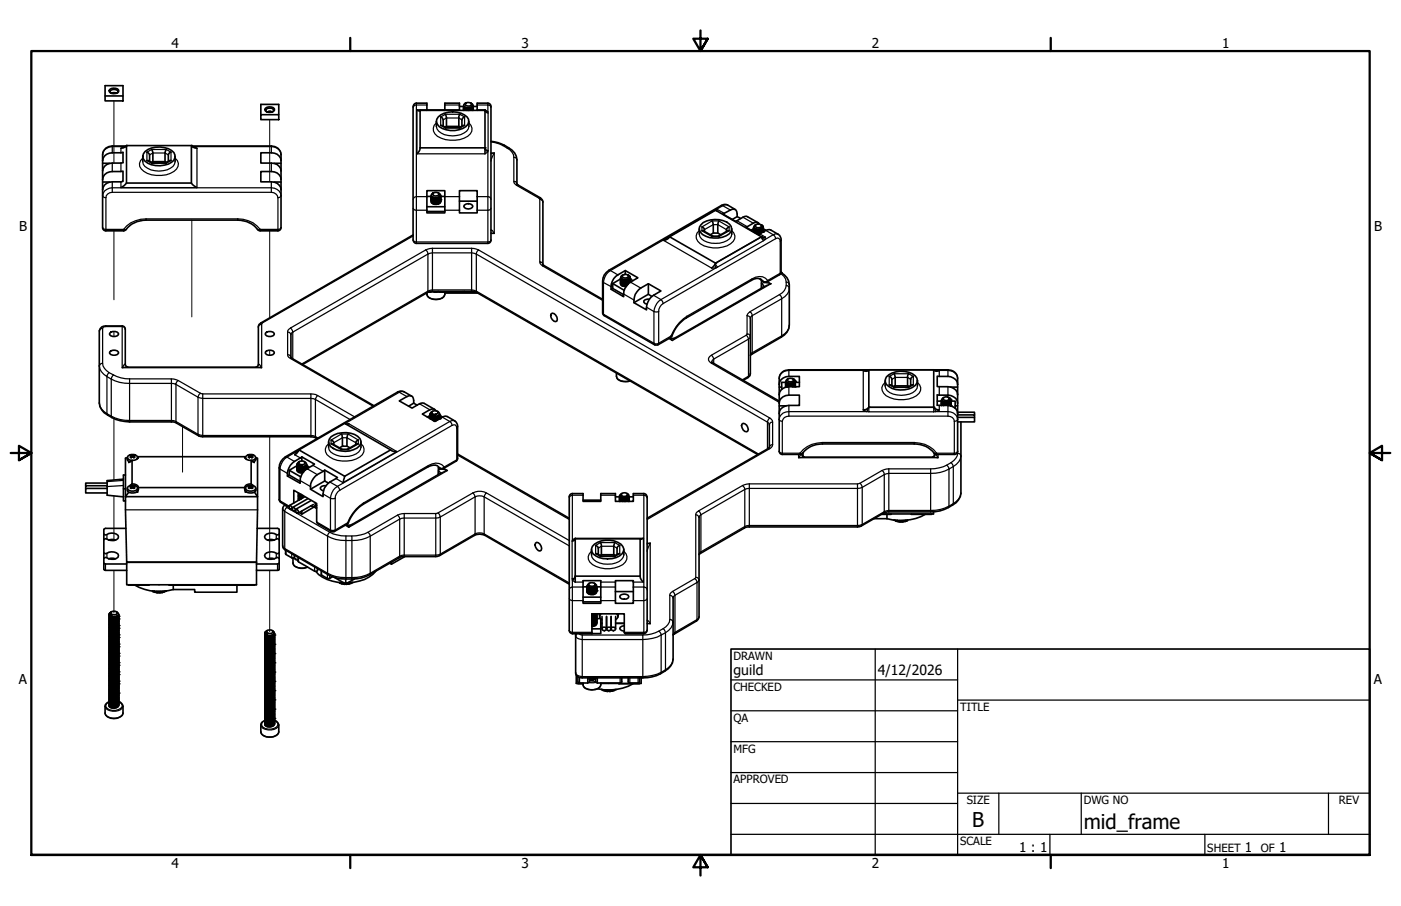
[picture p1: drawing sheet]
<svg xmlns="http://www.w3.org/2000/svg" width="432mm" height="279mm" viewBox="0 0 432 279" stroke-linecap="round" stroke-linejoin="round" font-family="sans-serif">
<defs><g id="words">
<g font-size="6.3">
<text x="299.7" y="255.1">B</text>
<text x="334" y="255.7">mid_frame</text>
</g>
<g font-size="4.3">
<text x="226.1" y="208">guild</text>
<text x="270.5" y="208.2">4/12/2026</text>
</g>
<g font-size="4.2">
<text x="52.8" y="14.7">4</text>
<text x="160.8" y="14.7">3</text>
<text x="268.7" y="14.7">2</text>
<text x="376.7" y="14.7">1</text>
<text x="5.9" y="71.4">B</text>
<text x="423.5" y="71.4">B</text>
<text x="5.8" y="211.1">A</text>
<text x="423.4" y="211.1">A</text>
<text x="314.1" y="262.9">1 : 1</text>
<text x="383.7" y="262.8">1</text>
<text x="394.2" y="262.8">1</text>
<text x="52.8" y="267.7">4</text>
<text x="160.8" y="267.7">3</text>
<text x="268.7" y="267.7">2</text>
<text x="376.7" y="267.7">1</text>
</g>
<g font-size="3.5">
<text x="226.1" y="203.5">DRAWN</text>
<text x="226.1" y="213">CHECKED</text>
<text x="295.9" y="219.2">TITLE</text>
<text x="226.1" y="222.6">QA</text>
<text x="226.1" y="232.1">MFG</text>
<text x="226.1" y="241.6">APPROVED</text>
<text x="297.9" y="248">SIZE</text>
<text x="334" y="248">DWG NO</text>
<text x="412.7" y="247.9">REV</text>
<text x="295.9" y="260.7">SCALE</text>
<text x="372.1" y="262.8">SHEET</text>
<text x="388.6" y="262.8">OF</text>
</g>
</g></defs>
<!-- layer: Tweak Trail (ANSI) -->
<g fill="none" stroke="#000" stroke-width=".31">
<path d="M35.1 28.8v.1M35.1 31.1v19.2M83.1 34.5v.2M83.1 36.9v19.2M35.1 71.2v21.3M59.1 67.9v29.8M83.1 71.2v27M35.1 102.2v1.6M83.1 108v1.6M35.1 129.1v18.9M56.3 131.5v14.1M83.1 134.7v37.8"/>
<path d="M35.1 153v13.7M35.1 172.2v.3M35.1 175.9v13.1M83.1 175.9v18.9"/>
</g>
<!-- layer: Visible Narrow (ANSI) -->
<g fill="none" stroke="#000" stroke-width=".38">
<path d="M128.3 31.8v43.3M131.6 32.4h-3.8l-.5 .7M131.6 33.8h-3.1v13.6h21l.9-.6M134.5 37.9a2.68 2.68 0 0 0-.8 2.8 2.68 2.68 0 0 0 2.3 1.9 8.8 8.8 0 0 0 9-1.3 2.34 2.34 0 0 0-.5-3.4M134.5 39a3.6 3.6 0 0 0 3.7 2.8 5.9 5.9 0 0 0 6.1-2l.2-.8M135.8 36.1l1.5-.9h4.4l1.5 .9v2.6l-1.5 .8h-4.4l-1.5-.8zM136.6 37l1-.6h3.8l1 .6M137.1 32.4h4.5M137.1 33.8h4.5M147.1 32.4h3.8l.4 .7M147.1 33.8h2.4l.9 .7M149.5 34l.4 .7 .5 .2"/>
<path d="M149.5 34.3l.9 .2M150.4 31.8v2.7M150.4 34.5v.4M150.4 34.9v11.5M34.6 59.3a1.87 1.87 0 0 0-2 1.7M34.6 59.3h49M34.6 45v2.1M34.6 50.3v2.6M34.6 56.1v3.2M37.3 50.3v2.6M38.5 45.3l-.1-.1-1.1 .5v1.4M38.7 45.2h-4.1a2.98 2.98 0 0 0-3 2.5"/>
<path d="M44 48.8a2.34 2.34 0 0 0 .3 4 8.6 8.6 0 0 0 10.1-.7 2.21 2.21 0 0 0-.4-3.3M44 49.8a3 3 0 0 0 2.5 2.6 7.5 7.5 0 0 0 6.8-1.1l.7-1.5M45.3 46.9l1.4-.8h4.5l1.5 .8v2.6l-1.5 .9h-4.5l-1.4-.9zM46.1 47.8l1-.6h3.8l1 .6M59.2 45.2h.4l-.1 .1M83.6 59.3a2 2 0 0 1 2.1 1.7M83.6 45v2.1M83.6 50.3v2.6M83.6 56.1v3.2M86.6 47.7a2.7 2.7 0 0 0-3-2.5h-24l1.1 .5v12.1h-23.4v-1.7M149.5 45.6l.4 .7 .5 .1M149.5 46l.9 .8"/>
<path d="M150.4 46.8v27.8l.8-.2 .1-.4M150.4 46.4v.4M151.3 43.8l2.6 .6 1.1 .5M151.3 47.2h1M152.3 47.2l-1 2.5M152.3 47.2l-1 .2M152.3 47.2v24.8M155 44.9l1.3 .8M155.5 44.8l-.5 .1M156.8 45.6l-.5 .1a3.5 3.5 0 0 1 2.1 2.8M158.4 48.5l.5 .1 .4 .7M158.4 48.5v7.4"/>
<path d="M159.2 57.2l6.9 3.9M159.3 56.7l-.4-.7-.5-.1v.5l.8 .8M159.7 57.1l-.5 .1M32.6 61l-.9-.4a2.49 2.49 0 0 1 2.9-2.7h49a2.49 2.49 0 0 1 2.9 2.7l-.8 .4M32.6 71.2v-.5h5.5v.5M32.6 61v9.7l-.9-.2-.1-.3M45 67.5a8.7 8.7 0 0 0-6.9 3.2h.8M45 67.5h28.3M45 67.5v.4M73.3 67.5a8.7 8.7 0 0 1 6.9 3.2M73.3 67.5v.4M79.4 70.7h.8"/>
<path d="M80.2 70.7h5.5v.5M80.2 70.7v.5M85.7 61v9.7l.8-.2 .1-.3M127.3 64.3l.5 .5h3.8M127.3 74l.5 .5 .5 .1h22.1v.5M127.3 72.8l-46.4 26.8M131.2 77.1l.6 .8 .1 .5M131.2 77.1l-41.7 24.1M131.6 60.6h-3.3l-.5 .2-.5 .7M131.9 78.4l1.4-.4h12.1l1.4 .4M131.9 78.4l-41.7 24M131.9 78.4v11.4"/>
<path d="M133.3 76.6l-2.1 .5M133.3 76.6h12.1M133.3 76.6v13.3M137.1 60.6h4.5M137.1 64.8h4.5M145.4 76.6l2.1 .5M145.4 76.6v12.8l1.4 .4 .2 .4M146.8 78.4l89.7 51.8v8.2M146.8 78.4v11.4l87 50.2M147.1 60.6h3.3l.5 .2 .4 .7M147.5 77.1l-.6 .8-.1 .5M147.5 77.1l89.7 51.8"/>
<path d="M151.3 71.1l.1-.2 .4 .2 .5 .9M151.3 64.3l-.4 .5h-3.8M151.3 71.8l1 .2M151.3 72h1M166.4 61.5l.8 .4 .1 .4M166.4 61.5v19.2M166.6 61l-.5 .1 .3 .4M206.4 73l-1.9 1.1 14.8 8.6 1.4-.1M215.5 71.1a2.41 2.41 0 0 0 .3 4.1 8.6 8.6 0 0 0 10.2-.8 2.27 2.27 0 0 0-.4-3.3M215.5 72.2a4.4 4.4 0 0 0 5 2.9 5.7 5.7 0 0 0 4.9-2.1l.2-.8M216.3 70l3.2-1.9h2.1l3.1 1.9v1.2l-3.1 1.8h-2.1l-3.2-1.8zM217.1 70.8l2.7-1.5h1.4l2.7 1.5"/>
<path d="M220.5 64.8l.5-.2 2.2 1.2M224.3 63.2l-.5-.1-1.5 .3M225.1 64.8l-2.3-1.4-34.6 20 2.2 1.4M227.1 68.1l3.2 1.8M229 67l3.2 1.8M234.2 72.1l1.7 1.1-.2 .7M234.8 73.2l.9 .7M235.3 74.2l-.6-1.2-14.2 8.2 .7 1.2M235.3 74.2l-14.1 8.2M235.7 73.9l-.4 .3M236 71.1l2.3 1.3-2.6 1.5M239.1 73.6l.5-.2 .4 .1 .5 .9"/>
<path d="M239.1 73.6l-34.7 20M239.8 72.3l-.9-.2-.6 .3 .8 1.2M240.5 74.4v9.9M240.7 74l-.2 .4M80.5 99.6h.4M80.9 99.6l-.3 .4-.8 .4-.2 .4M131.6 90.7a3.1 3.1 0 0 0 4.1 1.4l.8-.3 .6-1.1M131.9 89.8l-.2 .4M131.9 89.8l1.4-.4h12.1v.5M131.9 89.8l-38.9 22.5M132.7 89.9v.2M133 90l2.4 .1"/>
<path d="M133.5 89.9h1.6M135.6 89.9v.2M142.6 89.9v.2M145.7 89.9v.2M167.2 82l18.5 10.6M167.3 81.5l-.1-.3-.8-.5v.5l.8 .8M167.7 81.9l-.5 .1M185.7 96.5l.3 .4M185.7 86.7l.3 .4M186 96.9l.2 .4M186 96.9l15.5 9M186 87.1v9.8"/>
<path d="M186 87.1l2.3 1.3M187.6 83.4h.6a4.4 4.4 0 0 0-2.2 3.7M192.2 90.7l3.2 1.8M194.3 87l3.2 1.8M199.3 94.7l2.2 1.4M201.5 96.1h1.5M201.5 96.1v9.8M203 96.1v9.8M204.4 93.6a3 3 0 0 0-1.4 2.5M204.4 93.6l-.7-1.2a4.7 4.7 0 0 0-2.2 3.7M211.7 97.5a12.4 12.4 0 0 0-4.9 6.1M211.7 97.5l-.2 .5"/>
<path d="M220.3 81.6l.4 1M220.7 82.6l-17 9.8-2.3-1.3M221.2 82.4l-.5 .2M230.3 97.3l.5 .2 .5 .7 .5-.9M230.3 97.3l.1-.4 .7-.8 .4 .4 .3 .8M230.3 97.3v5.6M231.5 86.5l.1-.2a3.3 3.3 0 0 1 5 .2M231.7 86l-20 11.5M231.8 97.3v11.5l9.1-5.2M234.5 86.1l.4 .3a.95 .95 0 0 0 1.7 .1M234.6 87.4l.2 .1M234.7 86.5l.7 .4"/>
<path d="M234.8 87.5l.6 .8M234.8 87.5a1.64 1.64 0 0 1 2-.2l.8 .2M234.8 87.5v1.3M236.5 86.9l1.1 .6M236.6 86.5l-.2 .4M237.6 87.5l-2 .8M237.6 87.5l-30.4 17.5-1.1-.6M240.2 90.9a3.5 3.5 0 0 0 2.1-2.9l.8 .5a2.73 2.73 0 0 1-1.2 2.9l-1 .7M240.2 90.9l.7 .7v.5M240.2 90.9l-9.1 5.2M240.5 84.3l-.2 .4M240.5 84.3l-3.9 2.2"/>
<path d="M240.6 84.3l1 .9 .5 .8 .2 1M240.7 83.8l-.2 .5M240.9 92.1l-9.1 5.2M240.9 92.1v11.5M242.3 87l.5 .1 .5 .7M242.3 87v1M30.8 112.5l.8-.5a3.8 3.8 0 0 0 2.1 2.9l-.7 1.2a4.2 4.2 0 0 1-2.4-3.3zM31.6 101.3v10.7M32.6 100.5v.2l5.6 .1 .4 .7M32.6 100.7l-1.5 .6-.5 .7M33.7 114.9l1.3 .7M34.3 116.9l-1.3-.8v11.5l1.3 .7"/>
<path d="M34.3 116.9v11.4M35 115.6l-.7 1.3M35 115.6a10.2 10.2 0 0 0 4.9 1.2M38.6 112.5v-.2l-.4 .2-.5 .9 1.7-.2M39.9 116.8h12.9v1.4h-12.9a11 11 0 0 1-5.6-1.3M39.9 116.8v13.3M52.8 116.8l2.1 .5-.4 .4-.3 .9-1.4-.4v11.5l1.4 .3 .2 .5M54.9 117.3l6.9 4M79.6 112.5l.1-.2 .4 .2 .5 .9-1.7-.2M80.6 100v13.4h-42.9v-12.9M88.6 109.3l.4 .9 .5 .4M88.6 102.4l.6 .1 .5 .7 .1-.5 .4-.3"/>
<path d="M88.6 109.3l.6 .2 .5 .7M88.6 102.4v6.9M89.5 101.2l-.8 .7-.1 .5M89.5 101.2l.7 1.2M89.5 110.6h.5M89.5 110.6l25.5 14.7M90.2 102.4v8.3M190 116a2.52 2.52 0 0 0 3.2 1.6l.9-.2M201.5 105.9l.3 .5M201.5 105.9l.5 .1 1-.1M203 105.9l-.2 .5M206.8 103.6l-.2 .5"/>
<path d="M206.8 103.6l-3.8 2.3M206.8 103.6h.3M208.2 104.1l-1 .9-.8-.7M219.3 112l20.9 12.1M219.8 112h-.5M220 110.7l-.6 .9M220 110.7l-.7-1.2-.9 1v.6l.9 .9M220 110.7v1.4M230 103.4l.3-.5 .8 .5v.8l-.4 .4M230 103.4l.7 1.2M230 103.4l-10.7 6.1M230.7 116l-.2 .5"/>
<path d="M230.7 116l-2 1.2M230.7 104.6l-10.7 6.1M230.7 104.6v11.4M231.3 115.2l-.6 .8M231.6 109.3l.2-.5-.5 .8M240.9 103.6l-.2 .4M243.1 114v2.1M243.1 119.3v2.6M243.3 100.3a3.9 3.9 0 0 1-2.4 3.3M266.1 114.3v12.1l1 .5M267.7 114.2h-24.6a2.74 2.74 0 0 0-2.9 2.4M272.8 117.9a2.68 2.68 0 0 0-.8 2.8 2.68 2.68 0 0 0 2.3 1.9 8.8 8.8 0 0 0 9-1.3 2.29 2.29 0 0 0-.5-3.4"/>
<path d="M272.8 119a3.4 3.4 0 0 0 3.7 2.8 5.9 5.9 0 0 0 6.1-2l.2-.8M274.1 116.1l1.5-.8h4.4l1.5 .8v2.6l-1.5 .8h-4.4l-1.5-.8zM274.9 117l1-.6h3.8l1 .6M287.9 114.2h4.3a2.83 2.83 0 0 1 2.9 2.4M289.5 114.3v1.8M289.5 119.3v2.6M292.2 114v2.1M292.2 119.3v2.6M30.6 124.3a4.2 4.2 0 0 0 2.4 3.3l.2 .4M34.3 128.3l.2 .5M34.3 128.3a11 11 0 0 0 5.6 1.4h12.9v.4M61 133.9l.3 .5"/>
<path d="M61 133.9l1.5 .4h33.3v.4M61 122.5l-6.8-3.9v11.4l6.8 3.9M61 122.5v11.4M61.8 121.3l-.8 1.2M61.8 121.3l.7 .2M62.5 121.5h33.3v1.4h-33.3l-1.5-.4M62.5 121.5v13.2M91.1 139.4l-.2 .9 1.7 .9M91.1 139.4l-2.6 1.6 2.2 1.3M91.4 139.2h.5l-.8 .2M91.4 139.2l-.3 .2M92.1 138.8l-.7 .4"/>
<path d="M95.8 121.5l1.5 .2 .6 .3-.7 1.2-1.4-.3v11.4l1.4 .3M97.2 134.6l.2 .5M97.2 134.6l.8 .5M97.9 122l11.4 6.6M101.3 136.8a2.34 2.34 0 0 0 .3 4.1 8.6 8.6 0 0 0 10.1-.7 2.34 2.34 0 0 0-.4-3.4M101.3 137.9a2.87 2.87 0 0 0 2.5 2.5 6.5 6.5 0 0 0 7.3-1.7l.2-.8M102 135.7l3.2-1.8h2.1l3.1 1.8v1.2l-3.1 1.8h-2.1l-3.2-1.8zM102.9 136.5l2.6-1.5h1.4l2.8 1.5M106.5 130.7h1l14.8 8.6-16.6 9.5-2.1-1.2M107.9 129.4l-10.7-6.2v11.4M124.6 120.8l-2 .1M125.4 122.3l-2.3-1.3-16.7 9.6"/>
<path d="M129.3 124.5l3.2 1.9M136.3 128.7l2.3 1.3-34.6 20-2.3-1.3M139.3 131.2l1-.1 .5 .9M139.3 131.2l-34.6 20M140.1 129.8l-.9-.1-.6 .3 .4 .3 .3 .9M140.8 132v9.8M141 131.6l-.2 .4M236.8 138.3l.4 .1M237.2 128.9l.9 .8v.5M237.2 128.9l-.7 1.3 .6 .8 .5-.8h.5M237.2 138.4l-37.7 21.8M238.1 137.1v.4l-.9 .9"/>
<path d="M238.1 137.1l-.5 .1-.5 .7M238.1 130.2v6.9M240.2 139.2l.5 .5 .4 .1h5.5M241.1 129.9v10.2M243.1 128.3a1.88 1.88 0 0 0-2 1.6M243.1 128.3h49.1M243.1 125v3.3M246.6 139.8h.8M246.6 139.8v.3M253.5 136.5a8.6 8.6 0 0 0-6.9 3.3M253.5 136.5h28.2M253.5 136.5v.4"/>
<path d="M267.1 126.9h-24a2.49 2.49 0 0 0-2.8 2.8l.8 .2M267.1 126.9l.7 .1M267.5 125.9l-.4 1M267.8 125.6h20v1.4h-20zM281.7 136.5a8.4 8.4 0 0 1 7 3.3M281.7 136.5v.4M287.9 139.8h.8M288 125.9l.4 1M288.4 126.9h3.8a2.49 2.49 0 0 1 2.8 2.8l-.9 .2M288.4 126.9l-.6 .1M288.7 139.8h5.4v.3M288.7 139.8v.3"/>
<path d="M289.5 125v1.4l-1.1 .5M292.2 128.3a1.76 1.76 0 0 1 1.9 1.6M292.2 125v3.3M294.1 129.9v9.9l.5-.1 .5-.5v.6M38 149.7l-5 .4M38 148.1l-5 .4M38.7 157.2h40.7M86 154.1l.6 .8M86 144.3l.3 .4M86.3 144.7v9.7l2.8 1.7M86.3 144.7l2.3 1.3M87.9 140.9l.6 .1a4.7 4.7 0 0 0-2.2 3.7"/>
<path d="M88.2 155.9l-.1 .3 .4 .3-.4 .3-.3 .9-.7-.8M88.5 156.5l13.2 7.6M92.5 148.2l3.2 1.9M94.6 144.5l3.2 1.9M96.5 143.5l3.1 1.9M96.8 156.4l.8 .5M99.6 152.3l2.3 1.4M101.9 153.7h1.4M101.9 153.7v9.7M103.3 153.7v9.7l3.8-2.2M104.7 151.2a3 3 0 0 0-1.4 2.5M104.7 151.2l-.7-1.2a4.4 4.4 0 0 0-2.1 3.7"/>
<path d="M112 155.1a12.4 12.4 0 0 0-4.9 6.1M112 155.1l-.2 .5M122.5 158.9l.4 .3 .3 .9M122.5 158.9l-9.1 5.2M124.6 158.4l-2.1 .5M124.6 158.4h9.7v1.4h-9.7l-1.4 .3M124.6 158.4v13.2M132 143.6l-20 11.5M134.3 158.4l.7-.2 .7 1.2-1.4 .4v11.4l1.4-.3-.2 .4M134.8 143.6l.8 .8M135.1 145a1.76 1.76 0 0 1 2-.2l.8 .3-1.9 .8M135.1 144.1l.5 .3"/>
<path d="M135.6 144.4l.9-.1 .4-.3-.2 .5M135.6 144.4l.1 .1M135.7 145.9l-.6-.8v1.3M136.8 144.4l1.1 .7-30.4 17.5-1.1-.6M140.8 141.8l-.3 .4M140.8 141.8l-3.9 2.2a3.5 3.5 0 0 0-4.9-.4l-.2 .4M141 141.4l-.2 .4M141 140.3l34.5 19.9M145.7 152l.7 1.2M145.7 152a4.4 4.4 0 0 1 4.2 0l-.7 1.2a3.2 3.2 0 0 0-2.8 0M145.7 152l-10.7 6.2M146.4 153.2l-10.7 6.2v11.5l10.7-6.2"/>
<path d="M146.4 153.2v11.5M149.9 152l25.6 14.7M176.4 152.2v14.4M179.7 152.7h-3.3l-.8 .5-.1 .3M185.2 152.7h4.5M195.2 152.7h3.2l.5 .1 .6 .7M198.4 152.2v43.3M214.4 158.8l.5 .1 .6 .7 .5-.8M214.4 158.8l.1-.5 .8-.8 .7 1.3M214.4 158.8v19.3M216 158.8v11.4l13.6-7.8M228.9 149.7l.6 .8 .1 .4"/>
<path d="M228.9 149.7l-13.6 7.8M229.6 150.9l-13.6 7.9M229.6 150.9v11.5M230.9 149.2l-2 .5M230.9 149.2h33.4v1.4M230.9 149.2v13.3M246.1 140.1v1.1h43v-1.1M246.9 140.1l-.8 1.1 1.8-.2M247.1 140v.2M264.3 150.6v11.5l1.4-.4-.2 .5M264.3 150.6h-33.4l-1.3 .3M264.3 149.2l.7-.2 .7 1.3"/>
<path d="M265.7 150.3l-1.4 .3M265.7 150.3v11.4l6.8-3.9M271.8 145.1l.7 .8v.5M271.8 145.1l-6.8 3.9M272.5 157.8l-.1 .4M272.5 157.8l1.4-.4h12.9v.5M272.5 146.4l-6.8 3.9M272.5 146.4v11.4M273.9 144.6l-2.1 .5M273.9 144.6h12.9v1.4M273.9 144.6v13.3M286.8 146v11.4a11 11 0 0 0 5.7-1.3l-.2 .4"/>
<path d="M286.8 146h-12.9l-1.4 .4M286.8 144.6a11.2 11.2 0 0 0 5-1.2l.6 .8 .1 .5M288.2 140v.2M288.4 140.1l.7 1.1-1.7-.2M292.5 144.7a11 11 0 0 1-5.7 1.3M292.5 144.7v11.4l1.3-.8M293.1 142.7a3.9 3.9 0 0 0 2-2.9l.9 .4a3.4 3.4 0 0 1-2.2 3.7M293.1 142.7l.7 1.2M293.1 142.7l-1.3 .7M293.8 155.3l-.2 .5M293.8 143.9l-1.3 .8M293.8 143.9v11.4"/>
<path d="M296.2 152.1a4.3 4.3 0 0 1-2.4 3.2M32.5 173.9v2M33 164.8v1.4M33 170.6v1.4M85.2 164.8v1.4M85.2 170.6v1.4M85.5 173.9v2M87.1 168.3l.8 1.3M88.1 169.7v1.3M89.9 170.8v1.2M90.3 173.6a2.25 2.25 0 0 0 2.5 1.6l1.9-.4M90.5 172.1l1.4 .8"/>
<path d="M90.7 172l1.2 .7M92 172v1.3M97 174.8v1.3M97.6 161l4.3 2.4M99.1 176.1v1.3M100.9 177.1v1.3M101 176.8l.2 .4M101 176.8a12.2 12.2 0 0 0 7.5 1.3v.5M101 165.4l-13.2-7.7v11.5l13.2 7.6M101 165.4v11.4M101.6 177.5v.9M101.7 164.1l-.4 .4-.3 .9"/>
<path d="M101.7 164.1a11.2 11.2 0 0 0 4.9 1.2M101.9 163.4l.2 .5M101.9 163.4h1.4l-.2 .5M106.6 165.3h1.9v1.4a13.6 13.6 0 0 1-7.5-1.3M106.6 165.3v13.3M107.1 161.2l-.2 .5M107.4 161.2h-.3M108.5 165.3a11.2 11.2 0 0 0 4.9-1.2l.6 .8 .1 .5a11 11 0 0 1-5.6 1.3v11.4a11 11 0 0 0 5.6-1.3l-.2 .4M108.5 161.7l-1 .9-.8-.8M123.2 171.5l-.2 .5M123.2 171.5l1.4-.3h9.7v.4M123.2 160.1l-9.1 5.3v11.4l9.1-5.3"/>
<path d="M123.2 160.1v11.4M146.4 164.7l-.2 .4M146.4 164.7a2.18 2.18 0 0 1 3.1 .4M175.5 168.3l-26.3-15.1v11.5l26.3 15.1M176.3 166.9v11.6M176.3 178.5l.1 .4M176.4 178.9v16.1l-.4-.1-.5-.5M176.4 166.6l.9-.6h21v13.5h-3.1M176.4 178.9l.9 .6h2.4M176.4 166.6l-.1 .3M177.2 166.4l-.8 .2M177.3 177.7l-.1 .4-.9 .4"/>
<path d="M177.3 166.2l-.1 .4-.9 .3M177.3 178.1l-.3 .5-.6 .3M182.3 170a2.39 2.39 0 0 0 .3 4.1 8.5 8.5 0 0 0 10.1-.7 2.34 2.34 0 0 0-.4-3.4M182.3 171.1a3 3 0 0 0 2.5 2.5 6.9 6.9 0 0 0 6.8-1.1l.7-1.4M183.6 168.2l1.4-.9h4.5l1.5 .9v2.6l-1.5 .8h-4.5l-1.4-.8zM184.4 169l1-.5h3.8l1 .5M185.2 179.5h4.5M199.5 167.5h.9M200.4 167.5l-.9 2.6M200.4 167.5l-.9 .3M200.4 167.5v24.8M214.1 178.4l.3-.3h.5l.4 .3 .2 .4-.7 .8"/>
<path d="M214.1 178.4l.4 .4 .3 .8M214.1 178.4l-6.8 4M214.8 179.6l-6.8 4M214.8 179.6v11.5M215.8 170.7l.2-.5-.5 .8M229.6 162.4l-.2 .5M229.6 162.4l1.3-.3h33.4v.4M175.5 184.7l.9 .5h3.3M177.8 195.5l-.4 .6a1.87 1.87 0 0 0 2.1 1.1h18.6M178.5 195.5l1 .3M179.5 195.8h18.6v1.4M179.5 195.8v13.2"/>
<path d="M179.7 181h-3.3l-.8 .4-.1 .5M182.4 195h-6v.5M185.2 192.3h.3M185.2 185.2h4.5M185.2 181h4.5M189.7 192.3h2.7M195.2 181h3.2l.9 .4 .2 .5M198.1 197.2v11.5a12.9 12.9 0 0 0 5.7-1.4l-.2 .5M198.1 195.8a10.2 10.2 0 0 0 5-1.2l.6 .8 .1 .4M199.5 191.5v-.2h.1l.8 1M199.5 194.4l-.6 .5-.5 .1h-6M199.5 184.7l-.2 .2-.9 .3h-3.2"/>
<path d="M199.5 192.2l.9 .1M199.5 192.3h.9M203.8 195.8a11.9 11.9 0 0 1-5.7 1.4M203.8 195.8v11.5l1.3-.7M204.4 193.9a3.6 3.6 0 0 0 2-2.9l.9 .5a2.8 2.8 0 0 1-1.2 2.9l-1 .7M204.4 193.9l.7 1.2M204.4 193.9l-1.3 .7M205.1 195.1l-1.3 .7M205.1 195.1v11.5M206.4 183.6l.5 .1 .6 .7 .5-.8M206.4 183.6l.1-.5 .8-.7 .7 1.2M206.4 183.6v7.4"/>
<path d="M207.8 195.5l.2-.5-.5 .8M208 183.6v11.4l6.8-3.9M214.8 191.1l-.2 .4M215.5 190.2l-.7 .9M32.4 219.9a3.2 3.2 0 0 0 4.8 1l.5-.4 .2-.6M32.4 217.8a3.1 3.1 0 0 0 4.1 1.3l.7-.3 .7-1M33.7 216.4l-1.1 1a1.75 1.75 0 0 0 2.1 1.7 3.2 3.2 0 0 0 3-1.2v-.5l-1.1-1M177.4 207.5a1.87 1.87 0 0 0 2.1 1.2h18.6v.3M178.6 209v1.6M179.7 211.1a2.09 2.09 0 0 0 2.2 1.6 2.83 2.83 0 0 0 3.3-1.6M181.1 209v1.6M183.6 210.1l-2 .1"/>
<path d="M183.6 210.4l-2.1 .1M184.1 209v1.6M191.1 209v1.6M194.1 209v1.6M196.7 209v1.6M205.1 206.6l-.2 .4M207.5 203.3a4.2 4.2 0 0 1-2.4 3.3M80.4 225.7a3.2 3.2 0 0 0 4.8 1l.5-.4 .2-.6M80.4 223.6a3.1 3.1 0 0 0 4.1 1.3l.7-.3 .7-1M81.7 222.2l-1.1 .9a1.75 1.75 0 0 0 2.1 1.8 2.99 2.99 0 0 0 2.9-1.2l.1-.6-1.1-.9"/>
</g>
<!-- layer: Visible (ANSI) -->
<g fill="none" stroke="#000" stroke-width=".51">
<path d="M32.4 29.6h5.5v1.5h-5.5zM32.4 29.6v-3.2h5.5v3.2M33.8 27.6a2.08 2.08 0 0 1 2.8 .2v.5a2.01 2.01 0 0 1-2.8 .1zM34.2 28.7l-.3-.4a1.39 1.39 0 0 1 1.2-.7 1.39 1.39 0 0 1 1.3 .7l-.3 .4M34.3 28.8l.6-.2 1 .2h-1.5M80.4 35.4h5.5v1.5h-5.5zM80.4 35.4v-3.2h5.5v3.2M81.8 33.4a2.08 2.08 0 0 1 2.8 .2v.4a2.01 2.01 0 0 1-2.8 .2zM82.2 34.5l-.3-.4a1.34 1.34 0 0 1 1.2-.8 1.34 1.34 0 0 1 1.2 .8l-.2 .4M82.3 34.5l.6-.1 1 .1h-1.5M127.3 32.8v41.2M127.4 32.8a.98 .98 0 0 1 1-1h3.2v2.2"/>
<path d="M128.5 33.8l.7 .4 .3-.2M129.5 34h20v.3M129.5 34v11.6M131.6 33.9h5.5M134.5 37.4v1.6M135.1 36.1a7 7 0 0 1 8.9 0 2.18 2.18 0 0 1-1.4 3.5 7.5 7.5 0 0 1-7.2-.5 1.91 1.91 0 0 1-.3-3zM135.8 38.7l1.7 .7h4l1.1-.7h.6M135.8 36.1l.4 .2 .4 .7v1.9M137.1 34v-2.2h4.5v2.2M137.3 35.2l.3 1.2v2.6l-.4 .2M137.5 39.4l-.2 .1M137.6 39h3.8"/>
<path d="M141.5 39.4l.2 .1M141.7 35.2l-.3 .7v3.1l.4 .2M142.9 33.3a1.05 1.05 0 0 0 1.1 .7M142.9 33.5l.2 .5M142.9 33.7l.1 .3M142.9 33.9v.1M143.2 36.1l-.7 .5-.1 .4v1.9M143.3 33.8l.3 .2M143.5 31.9a1.37 1.37 0 0 1 1.9 .2l-.2 .3a1.27 1.27 0 0 1-1.8-.2zM143.6 31.8l-.5 .3-.2 .4a1.56 1.56 0 0 0 2.7-.1l-.6-.6M144.5 37.4v1.6M145.3 33.4a1.84 1.84 0 0 1-2 .1"/>
<path d="M145.3 33.8l-.5 .2M145.4 31.9a.86 .86 0 0 1 .3 1.1 .86 .86 0 0 1-1 .5 1.12 1.12 0 0 1-1.2 .1 1.12 1.12 0 0 1-.6-1M145.5 32.7a1.61 1.61 0 0 1-2.3 .3M145.8 32.9a1.55 1.55 0 0 1-1.4 1.1 1.55 1.55 0 0 1-1.5-.9M145.8 33.3l-.3 .7M145.8 33.7v.3M145.8 32.8h1.3M145.9 32.7a1.73 1.73 0 0 1-3 .2l-1.3-.1M145.9 33.1a1.42 1.42 0 0 1-1.4 .9M145.9 33.5l-.4 .5M145.9 32.6v.1M145.9 33v.1"/>
<path d="M145.9 33.8v.2M149.5 33.8v13.6M150.3 31.8a1.05 1.05 0 0 1 1 1.3v40.9a.99 .99 0 0 1-1 1.1M150.4 31.8h-3.3v2.2M31.6 55.3a2.72 2.72 0 0 1 3-2.4l3.3-.1v3.1l-.6 .2a5.5 5.5 0 0 0-5.1 1l-.6 1.4M31.6 49.5a2.72 2.72 0 0 1 3-2.4l3.3-.1v3.2l-.6 .1a5.5 5.5 0 0 0-5.1 1l-.6 1.4M31.6 55.3v3.2M31.6 49.5v3.2M31.6 58.5v11.7a.98 .98 0 0 0 1 1M31.6 52.7v2.6M31.6 50.4h2.2M31.6 56.1h2.2"/>
<path d="M38.9 45h-4.3a2.82 2.82 0 0 0-3 2.7v1.8M39 44.9l-1 .7-.7 .1M39 56.5l-.8 .8-.9 .5M39 56.5h20M39 44.9v11.6M39 44.9h20M44 48.2v1.6M44.7 46.7a7.1 7.1 0 0 1 8.9 .4 2.08 2.08 0 0 1-.7 2.9 7.4 7.4 0 0 1-8.2-.3 1.94 1.94 0 0 1 0-3zM45.3 46.9l.8 .9v1.9M45.3 49.5h.3l1.4 .7M46.7 46.1l.4 1.1v2.6l-.4 .2M46.7 50.4h4.5"/>
<path d="M47.1 49.8h3.8M51.2 46.1l-.3 1.1v2.6l.4 .2M52.7 49.5h-.3l-1.4 .7M52.7 46.9l-.4 .2-.4 .7v1.9M54 48.2v1.6M59 44.9l.9 .7 .8 .1M59 56.5l.8 .8 .9 .5M59 44.9v11.6M59.1 45h24.5a2.82 2.82 0 0 1 3 2.7v1.8M84.5 50.4h2.1M84.5 56.1h2.1M86.6 55.3a2.72 2.72 0 0 0-3-2.4h-3.2v3.2h3.2a2.74 2.74 0 0 1 3 2.4"/>
<path d="M86.6 49.5a2.72 2.72 0 0 0-3-2.4h-3.2v3.2h3.2a2.74 2.74 0 0 1 3 2.4M86.6 58.5v11.7a.98 .98 0 0 1-1 1M86.6 49.5v3.2M86.6 55.3v3.2M86.6 52.7v2.6M129.5 45.6l-.3 1.1-.7 .7M129.5 45.6h20M131.6 58.8h5.5v6.9h-5.5zM133.5 59.6a1.27 1.27 0 0 1 1.8 .2 1.11 1.11 0 0 1-2 .1zM133.5 59.6h.1M133.7 59.4a.69 .69 0 0 0-.7 .6 .69 .69 0 0 0 .4 .8 1.51 1.51 0 0 0 2.2-.7l-.5-.7M135.4 59.6a.89 .89 0 0 1 .4 1.1 .89 .89 0 0 1-1.1 .6l-1.5-.2-.3-.8"/>
<path d="M141.6 58.8h5.5v6.9h-5.5zM151.3 43.6l1.2 .2a11.7 11.7 0 0 1 6.1 3.4l.5 1 .2 1.1 .1 7.5 7.2 4.2 .7 .8 .1 19.9 18.3 10.6M38.9 70.8l-.8 .4h-5.5M38.9 70.7a7.8 7.8 0 0 1 6.1-2.8h28.3a8.2 8.2 0 0 1 6.6 3.2l.3 .1M80.2 71.2h5.5M127.3 72.5l-47.4 27.5-.3 .8v11.8l-.7 .6h-39.5l-.5-.2-.3-.5v-11a.99 .99 0 0 0-1-1M127.4 74.1a.98 .98 0 0 0 1 1h22M131.6 63.8h5.5M131.6 65.2h5.5M132.9 62a1.25 1.25 0 0 0 1.7 1l.7-.1 .5-.8M133.3 61.2a1.68 1.68 0 0 0 2 0M133.3 62a2.03 2.03 0 0 0 2 0"/>
<path d="M135.3 61.5a1.84 1.84 0 0 1-2 .1M135.3 62.4a1.84 1.84 0 0 1-2 0M135.3 62.7l-.4 .2M135.6 60.4a1.71 1.71 0 0 1-2.4 .3M135.8 60.3a1.65 1.65 0 0 1-1.4 1.1 1.65 1.65 0 0 1-1.6-.8h-1.2M135.8 60.8a1.67 1.67 0 0 1-1.4 1 1.67 1.67 0 0 1-1.6-.8M135.8 61.2a1.7 1.7 0 0 1-3 .1M135.8 61.6a1.67 1.67 0 0 1-1.4 1 1.67 1.67 0 0 1-1.6-.8M135.8 61v.4a2 2 0 0 1-2.9 .1v-.3M135.8 61.4a1.67 1.67 0 0 1-2.9 .6v-.4M135.8 61.8a1.58 1.58 0 0 1-2.5 .9l-.3-.2M135.8 62a1.66 1.66 0 0 1-2 1"/>
<path d="M135.8 61.2h.1M137.1 60.6h-1.3a1.67 1.67 0 0 1-2.9 .6v-.4M141.6 62h5.5M143.1 63.2a1.7 1.7 0 0 1 2.6 .4 1.59 1.59 0 0 1-2.8 0zM206.4 73a2.22 2.22 0 0 1-1.9 1.1M206.4 73l14.1-8.2 14.2 8.2M206.4 73l14.1 8.2M215.5 70.5v1.7M216 69.3a7 7 0 0 1 8.9-.1 2.1 2.1 0 0 1-1.1 3.5 7.9 7.9 0 0 1-7.3-.4 1.89 1.89 0 0 1-.5-3zM216.3 70a1.04 1.04 0 0 1 .8 1.4M216.3 71.2l.4-.1 3 1.7M219.5 68.1l.3 1.2v2.6h1.4l.9 .5"/>
<path d="M219.6 72.8l-.1 .2M219.8 71.9l-.9 .5M221 64.6l-.2 .4M221.4 72.8l.2 .2M221.6 68.1l-.4 1.2v2.6M224.7 71.2l-.3-.1-3 1.7h-1.8M224.7 70a1.13 1.13 0 0 0-.8 1.4M225.6 70.5v1.7M226.6 64.6l-2.3-1.4a1.99 1.99 0 0 0-2 .2l-34.7 20a3.8 3.8 0 0 0-1.9 3.3v9.8l.3 .7 15.8 9.2 1-.1M227.2 66.8l-1.5 .9M228.3 67.4l-1.1-.6a1.65 1.65 0 0 0-1.5-2.3l-2.9 1.5 3.9 2.3 2.3-1.3 1.1-.3 3.6 2M232.2 71.1l.3 .5"/>
<path d="M232.3 71.3l-.1 .1M232.7 71.3a2.03 2.03 0 0 0 2 0M233 69.3a1.23 1.23 0 0 1 1.8 .4 1.2 1.2 0 0 1-2.1 0zM233 69.3l-.6 .4-.1 .4a1.48 1.48 0 0 0 2.6-.3l-.5-.5M233.7 72.3h.2M234.1 69.1a1.33 1.33 0 0 0-1.9-.3l-2.3 1.2 3.8 2.3a6.8 6.8 0 0 1 3.4-1.5l2.7 1.5a2.05 2.05 0 0 1 .9 1.7v10.1l-.5 .6-3.8 2.2h-1M234.7 73l.6 .3 .6-.1M234.7 69.4l.5 .4-.4-.4M234.7 70.9a1.84 1.84 0 0 1-2 0M234.7 71.7l-.8 .3-.9-.1M234.7 73l-14.2 8.2M234.9 70a1.49 1.49 0 0 1-2.3 .4"/>
<path d="M235.2 69.8a1.24 1.24 0 0 1-1.5 1.3l-1.2-.4-.2-.7M235.2 70.3a1.63 1.63 0 0 1-1.3 1.2 1.63 1.63 0 0 1-1.6-.6v-.4l-.8 .5M235.2 70.7a1.67 1.67 0 0 1-2.9 .6v-.4M235.2 71.1v.5l.1-.2M235.3 70.1a1.73 1.73 0 0 1-3.1 .2M235.3 70.5a1.75 1.75 0 0 1-3.1 .2M235.3 70.9a1.82 1.82 0 0 1-2.4 .9M235.3 70.5h.1M235.3 70.5l.8 .6M131.4 90.4h.2M133.2 89.9l-1.3 .2M135.1 89.9l.5 .2h7l.5-.2"/>
<path d="M137.1 90.1a1.81 1.81 0 0 1-1.7 2.2 2.79 2.79 0 0 1-3.8-1.6v-.4M137.1 90.2h10M137.1 90.4h10.2M145.2 89.9l.5 .2h1.1M169.9 96.8l.3-.2a1.85 1.85 0 0 1 1.4 2.4l-.3 .2a1.85 1.85 0 0 1-1.4-2.4zM188.8 89l-.5 .2M188.8 87.4l3.6 2.1M188.8 89l3.4 1.9M189.8 85.2l2.9-1.8 3.9 2.3a5.8 5.8 0 0 0-4.4 5.8l-3.9-2.3a4.6 4.6 0 0 1 1.5-4zM191.3 87.1a1.57 1.57 0 0 0 2.2 .6M191.3 86.9a1.48 1.48 0 0 0 2.2 .7M191.3 87.2v.5l.4 .3 1.4 .1"/>
<path d="M191.3 87.4a1.37 1.37 0 0 0 1.7 .9h-.3M191.4 87.8l.7 .4h.9M191.7 87.6a1.54 1.54 0 0 0 1.7 .2M191.7 88.1h.1M192 84.8a1.16 1.16 0 0 1 1.7 .4 1.2 1.2 0 0 1-2 0zM192 84.8l-.6 .4-.1 .4a1.48 1.48 0 0 0 2.6-.3l-.5-.5M192.7 83.4v1.2M193.7 84.9l.5 .4-.5-.3M193.7 86.4a1.84 1.84 0 0 1-2 0M193.7 86.8a1.84 1.84 0 0 1-2 .1M193.7 87.2a1.84 1.84 0 0 1-2 0M194 85.5a1.53 1.53 0 0 1-2.4 .4"/>
<path d="M194.2 85.3a1.57 1.57 0 0 1-1.3 1.3 1.57 1.57 0 0 1-1.6-.7v-.4M194.2 85.9a1.55 1.55 0 0 1-1.4 1.1 1.55 1.55 0 0 1-1.5-1l-2.5 1.4v1.6M194.2 86.2a1.63 1.63 0 0 1-1.3 1.3 1.63 1.63 0 0 1-1.6-.7v-.4M194.2 86.7v.4v-.2M194.2 85.6a1.67 1.67 0 0 1-1.4 1.1 1.67 1.67 0 0 1-1.5-.8v-.1M194.2 86a1.68 1.68 0 0 1-1.4 1.1 1.68 1.68 0 0 1-1.5-.9M194.2 86.5a1.73 1.73 0 0 1-2.9 .2v-.1M194.2 86.4v.1M194.2 86.8v.1M194.2 86.1l.9 .5M196.8 89.3l3-1.8 3.9 2.2a6.3 6.3 0 0 0-4.3 4.2l-.1 1.7-3.9-2.3a5 5 0 0 1 1.4-4zM199.8 87.5v3.2l-4.4 2.6"/>
<path d="M199.8 90.7l1.1 .7M200.2 92.3h-.7l-1.1 .5v.4l1 .6M220.5 81.2l-1.2 1.5M231.3 98.2v17l-.3 .8-2 1.3M234.2 86l.5 .5M234.5 86.1a2.88 2.88 0 0 0-3 .4l-20 11.5a10.8 10.8 0 0 0-4.4 5.6M234.7 86.5l.7 .4M234.7 86.5l-.1 2.4M235.4 88.3v.2M235.6 88.3l-27.4 15.8M240.7 84.1a4.4 4.4 0 0 1 2.6 3.7v12.5a4.4 4.4 0 0 1-2.6 3.7l-9.4 5.6M33.8 108.6a1.84 1.84 0 0 1 2.7 0v.4a1.84 1.84 0 0 1-2.7 0z"/>
<path d="M34.2 102.4a1.96 1.96 0 0 1 2.3 .4v.4a1.84 1.84 0 0 1-2.7 0v-.4zM37.7 100.5h-5.1a1.79 1.79 0 0 0-2 1.5v22.3a4.6 4.6 0 0 0 2.6 3.7 11.3 11.3 0 0 0 6.7 2.1l13.8 .1 7.6 4.2 1.2 .3h33.3l1.9 .6M81.8 108.6a1.84 1.84 0 0 1 2.7 0v.4a1.84 1.84 0 0 1-2.7 0zM82.2 102.4a1.96 1.96 0 0 1 2.3 .4v.4a1.84 1.84 0 0 1-2.7 0v-.4zM89.7 103.2l.1 7.2 25.5 14.8M93.3 112.4l38.7-22.4 .8-.1h13.1l.8 .1 86.8 50.1M190 115.1a2.01 2.01 0 0 0 2.2 2.6l2-.2M206.6 104.1l-3.8 2.3M207.1 103.6l-.5 .5M208.2 104.1l-.7 .3-1.1-.2M219.4 111.6l.1 .2 20.7 11.9M240.2 118.6a3.8 3.8 0 0 1 .9-3.9l1-.5 1-.2h49.1a2.83 2.83 0 0 1 2.9 2.6v2"/>
<path d="M240.2 118.6a2.7 2.7 0 0 1 2.9-2.5h3.3v3.2h-3.3a2.87 2.87 0 0 0-2.9 2.4M240.2 118.6v3.1M240.2 119.4h.7M242.1 118.6l.7 .7M242.1 119l.2 .4M242.1 117.8v.1M242.1 117.9h-1.2v2.2M242.2 118.4l.1 .5 .6 .4M242.2 118.8l.1 .6M242.2 119.3l-.1 .1M242.3 117.4l-.2 .3a1.71 1.71 0 0 0 2.8 .3M242.6 119.2l.1 .1"/>
<path d="M243 116.8l1.2-.1 .3 .3 .1 .3a1.15 1.15 0 0 1-2-.2zM243 116.8a.7 .7 0 0 0-.7 .8 1.63 1.63 0 0 0 2.6-.1l-.4-.6 .5 .4-.1 .7a.84 .84 0 0 0-.6-1.2M244.6 118.4a1.84 1.84 0 0 1-2 0M244.6 118.7a1.84 1.84 0 0 1-2 .1M244.6 119.2l-.2 .1M244.9 117.4a1.48 1.48 0 0 1-2.5 .4M245.1 117.6a1.71 1.71 0 0 1-3 .3M245.1 118a1.67 1.67 0 0 1-1.4 1 1.67 1.67 0 0 1-1.6-.8M245.1 118.4l-.2 .5-.6 .4M245.1 117.8a1.63 1.63 0 0 1-1.3 1.2 1.63 1.63 0 0 1-1.6-.6v-.4M245.1 118.2a.92 .92 0 0 1-.9 1.1M245.1 118.6l-.2 .7 .2-.5"/>
<path d="M245.1 119v.3M245.1 117.9h1.3M266.1 114.3a1.31 1.31 0 0 0 1.7-.3v11.6M272.8 117.4v1.6M273.2 116.3a7 7 0 0 1 8.9-.4 2.12 2.12 0 0 1-.9 3.6 7.3 7.3 0 0 1-8-.9l-.3-.8v-.8zM274.1 116.1l.4 .2 .4 .7v1.9M274.1 118.7h.5l1.2 .7 4.2 .1M275.6 115.3l.3 1.1v2.6l-.4 .2M275.8 119.4l-.2 .1M275.9 119h3.8M280 115.3l-.3 .7v3l.4 .2M281.5 118.7h-.6l-1.1 .7"/>
<path d="M281.5 116.1l-.7 .5-.1 .4v1.9M282.8 117.4v1.6M289.5 114.3a1.31 1.31 0 0 1-1.7-.3v11.6M292.9 119.4h2.2M295.1 118.6a2.7 2.7 0 0 0-2.9-2.5l-3.3-.1v3.2a9.5 9.5 0 0 1 5 .6l.7 .5 .4 .7 .1 .7M295.1 118.6v3.1M92.1 138.7l-.7 1.1-.5 .5M92.1 138.7l14.1-8.1 14.2 8.1M92.1 138.7l14.1 8.2M101.3 136.3v1.6M102 135.7a1.13 1.13 0 0 1 .9 1.4M102 136.9l.4-.1a6.1 6.1 0 0 0 4.9 1.9"/>
<path d="M102 134.7a7.1 7.1 0 0 1 8.9 .6 2.03 2.03 0 0 1-.9 2.9 7.3 7.3 0 0 1-8.1-.5 2.02 2.02 0 0 1 .1-3zM105.2 133.9l.3 1.1v2.6h1.4l1 .5M105.4 138.6l-.2 .1M105.5 137.6l-.9 .5M107.3 133.9l-.4 1.1v2.6M107.5 130.7l-.8 .2M110.4 136.9l-.5 .1-2.8 1.6M110.4 135.7a1.04 1.04 0 0 0-.7 1.4M111.3 136.3v1.6M120.4 138.7l.8 .5 1.1 .1M120.4 138.7l-14.2 8.2M126.9 122.2l-2.3-1.4a1.94 1.94 0 0 0-2 .1l-34.7 20a4 4 0 0 0-1.9 3.4v9.7l.5 .9"/>
<path d="M127.5 124.3l-1.6 1M128.6 125l-1.1-.7a1.65 1.65 0 0 0-1.5-2.3l-2.9 1.6 3.9 2.3 2.3-1.4 1-.2 3.6 1.9M132.5 128.5a1.79 1.79 0 0 0 3.1-.2 1.73 1.73 0 0 1-3.1 .2zM132.5 128.1h.1M132.5 128.1l-.8 .5M132.6 129.1l-.1-.2 .2 .3M132.6 128.7h.1M132.7 128.9h.1M132.8 128.5h-.1M132.8 127.5l.7 .6h.7l-.7 .1-.9-.3 .7 .5-.6-.3-.2-.5M132.8 127.5a1.07 1.07 0 0 0 1.4 .6M132.8 127.4v.1"/>
<path d="M132.9 127.1a1 1 0 0 0 0 1.5 1.55 1.55 0 0 0 2.5-1.1M133.3 126.9a1.16 1.16 0 0 1 1.8 .4 1.2 1.2 0 0 1-2.1-.1zM133.3 126.8l-.5 .4v.3M134.4 126.7a1.27 1.27 0 0 0-1.9-.3l-2.3 1.3 3.8 2.3 2.3-1.3 1.1-.4 2.7 1.5a2.05 2.05 0 0 1 .9 1.8l-.1 10.3-4.5 2.7-1.3-.5M134.6 129.7h-.9M134.7 126.8l.3 .1a.65 .65 0 0 1 .2 1.2l-.9 .4-1-.1M134.7 129.5l-1.2 .2M135 128.7a1.84 1.84 0 0 1-2 0M135 129a1.84 1.84 0 0 1-2 .1M135.1 128.1a1.79 1.79 0 0 1-2.1 .2M135.2 128.5h.1M135.4 128.7h.1"/>
<path d="M135.5 128.5h.1M135.5 128.1l.9 .5M135.6 127.8a1.74 1.74 0 0 1-3.1 .3M135.6 128.7l-.3 .5M135.6 128.7a1.76 1.76 0 0 1-2.2 .9M135.6 128.7h.1M228.7 130.7l.3-.1a1.76 1.76 0 0 1 1.4 2.4l-.3 .2a1.76 1.76 0 0 1-1.4-2.5zM237.1 131v7l-.3 .3-37.3 21.5M240.2 127.5v11.7a.98 .98 0 0 0 .9 .9M240.2 124.3a2.7 2.7 0 0 1 2.9-2.4h3.3v3.1h-3.3a2.87 2.87 0 0 0-2.9 2.5M240.2 124.3v3.2M240.2 121.7v2.6"/>
<path d="M240.2 125.2h2.1M247.4 139.8a7.3 7.3 0 0 1 6.1-2.9h28.2a7.3 7.3 0 0 1 6.2 2.9M247.4 139.7l-.8 .4h-5.5M247.5 139.6v1.2M267.8 125.6l-.9 .7-.8 .1M267.8 125.6h20M287.8 125.6l.9 .7 .8 .1M287.9 139.7l.8 .4M288 139.9v.7M288.9 123.7h1.2M290.1 124.4l.7 .6M290.1 124.8l.1 .2"/>
<path d="M290.1 124.3v.1M290.2 124.2l.1 .5 .6 .3M290.2 124.6l.1 .4M290.3 123.2l-.2 .3a1.71 1.71 0 0 0 2.8 .3M290.6 124.1a1.78 1.78 0 0 0 2 0M290.6 125h.1M290.6 122.9a1.11 1.11 0 0 1 2 .2 1.11 1.11 0 0 1-2-.2zM291 122.6a.7 .7 0 0 0-.7 .8 1.63 1.63 0 0 0 2.6-.1l-.1-.4-.4-.3M292.2 125a2.98 2.98 0 0 1 2.9 2.5M292.5 122.7h.2a.63 .63 0 0 1 .2 1.1l.1-.7zM292.6 124.5a1.96 1.96 0 0 1-2 .1M292.6 125h-.2"/>
<path d="M292.9 123.1a1.41 1.41 0 0 1-2.5 .5M293.1 123.4a1.73 1.73 0 0 1-3 .2M293.1 123.8a1.67 1.67 0 0 1-1.4 1 1.67 1.67 0 0 1-1.6-.8M293.1 124.1l-.2 .6-.5 .3M293.1 124.6l-.2 .6M293.1 123.6a1.43 1.43 0 0 1-2.1 1.1l-.6-.2-.2-.7M293.1 124a1.05 1.05 0 0 1-.9 1M293.1 124.4l-.2 .7M293.1 123.7h1.3v2.2M293.1 124.8v.4M294.4 125.2h.7M295.1 127.5v11.7a.98 .98 0 0 1-.9 .9"/>
<path d="M295.1 124.3a2.7 2.7 0 0 0-2.9-2.4l-3.3-.1v3.2h3.3M295.1 124.3v3.2M295.1 128h5.3v.7M295.1 128.7h5.3v1.4h-5.3M295.1 127.1h5.3v.9M295.1 121.7v2.6M296.2 130.1v22a4.6 4.6 0 0 1-2.6 3.7 11.3 11.3 0 0 1-6.8 2.1h-13.3l-.8 .2-7.2 4.1-1.2 .3-34.2 .1-14.6 8.4M33 149.8h-6.6v.8M33 149h-6.6v.8M33 150.6h-6.6v1.4h6.6M38 150.7v3.8h.7M38 147.8l-5 .4v4.5l5 .5"/>
<path d="M38.7 146.5h-.7v4.2h.7M39.2 150.6v.5a1.45 1.45 0 0 0 2 .9l1.1-.4 .1-1M39.2 141.1a1.04 1.04 0 0 0 .8 1.4M39.2 141.2l-.5 .1v11.9l1-1.4M39.5 150.1l1.4-.5a1.85 1.85 0 0 1 1.5 .9 1.76 1.76 0 0 1-1.6 1 1.76 1.76 0 0 1-1.6-1zM40 140.3l-.8 .7 .7 .9 .7 .1M40.3 150.2l.1 .4M40.3 140.7l.1 .5M40.4 150.1l-.3 .3 .3 .2 .4-.2 .5 .2 .3-.2-.3-.3 .3-.2h-1.5l.3 .7M40.4 149.8l.2 .7M40.4 140.7l-.3 .3 .3 .2 .3-.3 .6 .3 .3-.2-.3-.3 .3-.2h-1.5l.3 .6M40.4 140.3l.2 .7"/>
<path d="M40.7 149.2a1.68 1.68 0 0 1 2 1.2M40.7 142l-1 .6v-.3M40.7 140.4v.5M40.7 142v7.2M40.7 149.9v.5M40.7 149.2l-.6 .5M40.8 140.4v.5M40.8 149.9v.5M41 140.4v.5M41 149.9v.5M41.3 149.8l-.2 .7M41.3 140.3l-.2 .7"/>
<path d="M41.3 150.1v.5M41.3 140.7l-.1 .4M41.3 140.7v.5M41.7 140.3l.7 .6v.4l-.3 .3M41.7 140.3h-1.7M42.4 150.6l.3 .3M42.5 141.2l-.1-.1v.3M42.7 140.8l-.3 .2M42.7 140.8a1.68 1.68 0 0 1-2 1.2M42.7 150.4l-.3 1.4h-.4M42.7 140.8h32.7M42.7 150.4h32.7"/>
<path d="M75.4 140.8l.2 .2M75.4 140.8a1.71 1.71 0 0 0 2 1.2M75.4 150.4l.2 1.4h.4M75.5 141.2l.1-.1v.3M75.6 150.6a1.15 1.15 0 0 0 1.3 1.4 1.43 1.43 0 0 0 2-1.4M75.6 150.6l-.2 .3M76.4 140.3l-.7 .6 .2 .7M76.4 149.8l.8-.2a1.67 1.67 0 0 1 1.6 .9 1.63 1.63 0 0 1-2.6 .8l-.4-.4-.2-.4 .3-.4 .5-.3M76.8 150.1l-.3 .3 .3 .2 .4-.2 .5 .2 .3-.2-.3-.3 .3-.2h-1.5l.4 .7M76.8 140.7l-.3 .3 .3 .2 .3-.3 .6 .3 .3-.2-.3-.3 .3-.2h-1.5l.4 .6M76.8 150.2v.4M76.8 140.7v.5"/>
<path d="M76.8 149.8l.2 .7M76.8 140.3l.2 .7M77.1 140.4v.5M77.1 149.9v.5M77.2 140.4v.5M77.2 149.9v.5M77.3 140.4v.5M77.3 149.9v.5M77.4 142l1 .6v-.3M77.4 142v7.2l.6 .5M77.4 149.2a1.71 1.71 0 0 0-2 1.2M77.7 149.8l-.2 .7"/>
<path d="M77.7 140.3l-.2 .7M77.7 150.1l-.1 .5M77.7 140.7l-.1 .4M77.7 150.2v.4M77.7 140.7v.5M78.1 140.3h-1.7M78.1 140.3l.7 .7-.1 .5-.5 .4-.8 .1M78.4 151.8l1 1.4h-40.7v4l.4 16.2h40v6.9h-40v-6.9M78.9 141.2l.5 .1v15.9l-.3 16.2M78.9 141.1a1.13 1.13 0 0 1-.9 1.4M86.6 154.9l2.5 1.5M87.8 155.7l-.4 .4-.3 .8v11.4l.3 .9 13.8 8a15.6 15.6 0 0 0 12.7 0l9.8-5.5 11.2-.1 11.3-6.5a3.6 3.6 0 0 1 3.3 0l26 15"/>
<path d="M89.2 156l.5 .1 .3 .4-.1 .6-.7-.3zM89.2 146.5l-.6 .3M89.2 145l3.5 2.1M89.2 146.5l3.3 2M90.1 142.8l2.9-1.9 3.9 2.2a10.5 10.5 0 0 0-3.6 2.6 4.4 4.4 0 0 0-.8 3.3l-3.9-2.2a4.8 4.8 0 0 1 1.5-4zM90.1 156.5a.8 .8 0 0 1 1 1l-.2 .2a.84 .84 0 0 1-.8-1.2zM90.1 157l-.2 .1M91.1 157.5l-.2 .2M91.1 157.1l.3-.1a.85 .85 0 0 1 .5 1.2 .84 .84 0 0 1-.8-1.1zM91.5 143.2l.3 .4 .5 .3M91.5 144a1.79 1.79 0 0 0 3.1-.2 1.73 1.73 0 0 1-3.1 .2zM91.5 144.4a1.79 1.79 0 0 0 3.1-.2 1.73 1.73 0 0 1-3.1 .2z"/>
<path d="M91.5 143.6l-2.3 1.4v1.5M91.5 143.6h.1M91.6 144.9a1.26 1.26 0 0 0 1.7 1M91.6 143.8h.1M91.7 143.6h.1M91.7 144.4h.1M91.8 144h-.1M91.8 143l.3 .4 1.1 .2-.7 .1-.9-.3 .7 .5M91.8 143v.1a1.12 1.12 0 0 0 1.4 .5M91.9 142.7a.93 .93 0 0 0 0 1.4 1.98 1.98 0 0 0 2.7-.7l-.2-.4M91.9 152.3l.9 .2M91.9 152.7l1.4 .2"/>
<path d="M91.9 153.1l1.3 .2M91.9 153.5l1.1 .2M91.9 152.3l1 .2M91.9 152.8l1.4 .2M91.9 153.2l1.3 .2M91.9 153.6l1 .2M92 144.6a2.03 2.03 0 0 0 2 0M92 145.4l.6 .3 .9-.1M92 152.6v-.2l1 .3M92 153v-.2l1.3 .2M92 153.4v-.2l1.3 .2M92 153.9v-.3l.8 .3"/>
<path d="M92 152v.2M92 154v.2M92 154.1h.3M92.3 142.4a1.16 1.16 0 0 1 1.7 .3 1.14 1.14 0 0 1-1 .6 1.14 1.14 0 0 1-1-.6zM92.3 142.3l-.5 .4v.3M92.4 154.1l-.5-.2 .4 .2M93 157.6v1l-.8-.5M93 140.9v1.3M93.3 152.8v.7M93.6 145.5a1.56 1.56 0 0 1-2.1-.7 1.59 1.59 0 0 0 2 .7M93.7 142.3a.75 .75 0 0 1 .6 .5 .75 .75 0 0 1-.1 .8l-.9 .4-1-.1M93.9 153.2l-4.7 2.7"/>
<path d="M94 144.1a1.84 1.84 0 0 1-2 .1M94 145a1.84 1.84 0 0 1-2 0M94 143.7a1.65 1.65 0 0 1-2 .1M94.2 144h.1M94.4 143.8h.1M94.4 144.2h.1M94.4 144.6h.1M94.5 144h.1M94.5 143.6l.9 .5M94.6 143.4a1.77 1.77 0 0 1-3.1 .2M94.9 153.8l-4.7 2.7M95.9 154.4l-4.7 2.6"/>
<path d="M96.6 155.6l-4.7 2.6M97.1 155l.1 .6-.2 .5-.4 .2-.8-.3M97.2 146.9l2.9-1.9 3.9 2.3a8.4 8.4 0 0 0-4.1 3.3l-.3 2.6-3.9-2.3a4.5 4.5 0 0 1 1.5-4zM97.6 156.6l-.7-.4-3.9 2.4M97.6 155.9l-.8 .3M100.1 145v3.3l1.1 .7M100.1 148.3l-4.4 2.6M100.5 149.8l-1.4 .2-.4 .4v.3l1 .7M106.2 146.9l-.5 1.9M134.8 143.6a3.3 3.3 0 0 0-3 .4l-20 11.6a12.9 12.9 0 0 0-4.7 5.9l-4 2.4-.8 .1-4.6-2.7-.1-6-7-4.1v3.9M135.1 144.1v2.3M135.7 145.9v.1"/>
<path d="M136 145.9l-27.5 15.8M141 140l34.5 19.8M176.4 152.2h3.3v2.4h5.5v-2.4h4.5v2.4h5.5v-2.4h3.2a.98 .98 0 0 1 1 1M176.4 152.2a1.05 1.05 0 0 0-.9 1.3v40.9a.98 .98 0 0 0 .9 1M179.7 154.2h5.5M190.9 153.9l.3 .4 .7 .3M190.9 154.1l.2 .5M190.9 154.2l.2 .4M190.9 154.5v.1M191.2 152.6l-.3 .6 .8 .5M191.2 152.9a1.55 1.55 0 0 0 2.2 .3M191.4 154.4l.3 .2"/>
<path d="M191.6 152.3a1.21 1.21 0 0 1 1.8 .2 1.11 1.11 0 0 1-1.9 .1zM191.7 152.1a.61 .61 0 0 0-.4 .9 1.98 1.98 0 0 0 2.1 .2l-1.2 .5h-.5l1.1 .1a1.48 1.48 0 0 1-1.9-.8M193.2 152.1l.6 .6v.5l-.3 .3-.7 .3M193.4 154a1.84 1.84 0 0 1-2 .1M193.4 154.4l-.4 .2M193.4 153.5a1.66 1.66 0 0 1-2 .1M193.9 153v.4a1.95 1.95 0 0 1-3 .2v-.4h-1.2M193.9 153.3a1.7 1.7 0 0 1-3 .1M193.9 153.7a1.26 1.26 0 0 1-1.2 .9M193.9 154.1l-.2 .5M193.9 153.4a1.58 1.58 0 0 1-1.4 1.2 1.58 1.58 0 0 1-1.6-.9M193.9 153.9l-.3 .7"/>
<path d="M193.9 153.2v.1M193.9 153.6v.1M193.9 154.2v.4M193.9 153.2h1.3M199.5 153.2v41.2M215.5 159.6v30.6l-.4 .9-.5 .4-7.1 4.3M247.1 140l.3 .7 .5 .3h39.5l.5-.3 .3-.7M269.4 160h4M273.4 158.6v1.4M274.6 158.5l-2.9 .1M280.9 158.5h6.3M285.2 158.6a15.8 15.8 0 0 1-11.8 1.4"/>
<path d="M287.7 157.8v.7h-15.8M288.7 140.1h5.4M32 164.7l.6 .3a3.2 3.2 0 0 1 3.8 .1l.1 .4a1.73 1.73 0 0 1-2.1 1.2l-1.8-.6-.6 .3M32 170.5l.6 .3a3.2 3.2 0 0 1 3.8 .1l.1 .4a1.73 1.73 0 0 1-2.1 1.2l-1.8-.6-.6 .3M32 173.7l.5 .2h6.6M33.5 172.3l.7-.2 1.4 .2M33.5 166.6l.7-.2 1.4 .2M38.8 162.9h-6.3l-.5 .4v12.3l.5 .3h6.6M39.1 173.4h40M79.2 162.9h6.3l.5 .4v12.3l-.5 .3h-6.4M82.5 166.6l.7-.2 1.4 .2M82.5 172.3l.7-.2 1.4 .2"/>
<path d="M86 173.7l-.5 .2h-6.4M86 170.5l-.5 .3a3.1 3.1 0 0 0-3.8 .1l-.2 .4a2.53 2.53 0 0 0 4 .6l.5 .3M86 164.7l-.5 .3a3.1 3.1 0 0 0-3.8 .1l-.2 .4a2.53 2.53 0 0 0 4 .6l.5 .3M88 169.7l.1 1.3 2.2 1.1 .4-.3v-.5M90.3 172.1v1.5a2.88 2.88 0 0 0 3.9 1.5l.6-.2M90.9 171.3l-.2 .1M91.9 171.9l.1 1.4 5 2.8h.7l.2-.8M97.3 176.2a11.1 11.1 0 0 0 8.6 3.5v.4l.3 .1v-.3M97.9 175.4v.1M99 176l.1 1.4 1.8 1h.7l.9-.5M102.9 178l3.8 2.2M104.6 179.6l.2 .3v-.3"/>
<path d="M104.8 179.9l.4-.1v.2M105.2 179.7v.1M105.2 179.7v.3l.3 .1v-.4M105.8 179.7v.3M106.6 178.6v1.5l2.6-1.5M107 179.8v.3l-.3 .1v-.2M107.1 179.8v.2M107.4 179.7v.4h.3v-.4M107.8 179.7v.1M108.1 180l-.3-.2-.1 .3M108.3 179.6l-.2 .4v-.3M108.4 179.6l.2 .1"/>
<path d="M108.5 161.7l-.7 .3-1.1-.2M108.8 179.6h-.2M115.8 176.1a10.9 10.9 0 0 1-8.6 3.6M120.1 173.7l.5 .3M124.8 171.6l-4.2 2.4v-.6M165 167.5l.4-.2a1.85 1.85 0 0 1 1.4 2.4l-.4 .2a1.94 1.94 0 0 1-1.4-2.4zM177.3 166v13.5M177.3 177.7h20M179.7 179.1h5.5v7h-5.5zM181.5 180a1.36 1.36 0 0 1 2 .2 1.18 1.18 0 0 1-2.1 .1zM181.7 179.8l-.5 .6a1.43 1.43 0 0 0 2.2 .4l-.5 .4-1.2 .2 1.1 .1M182.3 169.5v1.6"/>
<path d="M183.1 179.8l.7 .6v.4l-1 .7M183.2 167.8a7.4 7.4 0 0 1 8.2 0 2.05 2.05 0 0 1 .9 2 2.05 2.05 0 0 1-1.4 1.6 7.6 7.6 0 0 1-8.1-.6 1.97 1.97 0 0 1 .4-3zM183.6 168.2l.7 .5 .1 .3v1.9M183.6 170.8h.5l1.2 .6M185 167.3l.4 .8v3l-.4 .2M185.4 171.1h3.8M189.3 171.4l.2 .2M189.5 167.3l-.3 1.2v2.6l.4 .2M189.7 179.1h5.5v7h-5.5zM191 168.2l-.4 .2-.4 .6v1.9M191 170.8h-.6l-1.1 .6h-4.1l-.2 .2M192.3 169.5v1.6"/>
<path d="M197.3 177.7a2.39 2.39 0 0 0 1 1.8M197.3 166.2h-20l-.1 .2M197.3 166.2v11.5M198.3 166l-.7 .3-.3-.1M275.5 160.4h.2M275.7 160.5l.6 .3v-.3M276.3 160.8l.3-.1 .1 .1M276.6 160.5v.2M276.7 160.5v.3l.3 .1v-.4M277 160.9l.2-.1 .2 .2M277.2 160.5v.3M277.4 160.5v.5h.3v-.5"/>
<path d="M277.7 161l.2-.2 .2 .2M277.9 160.5v.3M278.1 160.5v.5l.3-.1v-.4M278.6 160.5v.2M278.9 160.5v.3h.2v-.3M278.9 160.8l-.3-.1-.2 .2M279.2 160.5h.1M279.5 160.4v.3l.3-.3M279.5 160.7l-.3-.2-.1 .3M33.7 189.5v.2M33.7 195.1v.1M33.7 198v.1"/>
<path d="M33.7 198.4h.1M33.9 189.2l.1 .4 .4 .2M34.1 190.4a2.03 2.03 0 0 0 2 0M34.1 192.5a1.68 1.68 0 0 0 2 0M34.1 193.3a2.03 2.03 0 0 0 2 0M34.1 195.3a1.68 1.68 0 0 0 2 0M34.1 196.2a2.03 2.03 0 0 0 2 0M34.1 198.2a1.68 1.68 0 0 0 2 0M34.1 199a2.03 2.03 0 0 0 2 0M34.1 188.8l-.3 .2M34.2 188.9a1.15 1.15 0 0 1 1.9 .3 1.15 1.15 0 0 1-1.9-.3zM34.4 188.7l-.5 .5 .5 .6-.6-.2v-.6l-.1 .7"/>
<path d="M35.8 188.7l.6 .4 .1 .4a1.85 1.85 0 0 1-2.8 .2M36.1 190.8a1.84 1.84 0 0 1-2 .1M36.1 191.2a1.84 1.84 0 0 1-2 .1M36.1 191.6a1.84 1.84 0 0 1-2 .1M36.1 192a1.84 1.84 0 0 1-2 .1M36.1 192.8a1.84 1.84 0 0 1-2 .1M36.1 193.7a1.84 1.84 0 0 1-2 0M36.1 194.1a1.84 1.84 0 0 1-2 0M36.1 194.5a1.84 1.84 0 0 1-2 .1M36.1 194.9a1.84 1.84 0 0 1-2 0M36.1 195.7a1.84 1.84 0 0 1-2 .1M36.1 196.5a1.84 1.84 0 0 1-2 .1"/>
<path d="M36.1 196.9a1.84 1.84 0 0 1-2 .1M36.1 197.4a1.84 1.84 0 0 1-2 0M36.1 197.7a1.84 1.84 0 0 1-2 .1M36.1 198.6a1.84 1.84 0 0 1-2 0M36.1 199.4a1.84 1.84 0 0 1-2 .1M36.1 199.8a1.84 1.84 0 0 1-2 0M36.2 189.9a1.75 1.75 0 0 1-2.1 .2M36.4 189.2l.2 .4a1.9 1.9 0 0 1-2.9 .5v-.4M36.6 189.9a1.67 1.67 0 0 1-2.9 .5v-.3M36.6 190.2a1.63 1.63 0 0 1-1.3 1.3 1.63 1.63 0 0 1-1.6-.7v-.3M36.6 190.7a1.55 1.55 0 0 1-1.4 1.1 1.55 1.55 0 0 1-1.5-.9M36.6 191.1a1.63 1.63 0 0 1-1.3 1.2 1.63 1.63 0 0 1-1.6-.7v-.3"/>
<path d="M36.6 191.5a1.55 1.55 0 0 1-1.4 1.2 1.55 1.55 0 0 1-1.5-1M36.6 191.9a1.67 1.67 0 0 1-2.9 .6v-.4M36.6 192.3a1.54 1.54 0 0 1-1.4 1.2 1.54 1.54 0 0 1-1.5-1M36.6 192.7a1.67 1.67 0 0 1-2.9 .6v-.4M36.6 193.1a1.63 1.63 0 0 1-1.3 1.2 1.63 1.63 0 0 1-1.6-.6v-.3M36.6 193.5a1.55 1.55 0 0 1-1.4 1.2 1.55 1.55 0 0 1-1.5-1M36.6 193.9a1.63 1.63 0 0 1-1.3 1.3 1.63 1.63 0 0 1-1.6-.7v-.4M36.6 194.4a1.55 1.55 0 0 1-1.4 1.1 1.55 1.55 0 0 1-1.5-.9M36.6 194.8a1.67 1.67 0 0 1-2.9 .5v-.4M36.6 195.1a1.54 1.54 0 0 1-1.4 1.2 1.54 1.54 0 0 1-1.5-.9M36.6 195.6a1.67 1.67 0 0 1-2.9 .6v-.4M36.6 196a1.63 1.63 0 0 1-1.3 1.2 1.63 1.63 0 0 1-1.6-.7v-.3"/>
<path d="M36.6 196.4a1.55 1.55 0 0 1-1.4 1.1 1.55 1.55 0 0 1-1.5-.9M36.6 196.8a1.63 1.63 0 0 1-1.3 1.2 1.63 1.63 0 0 1-1.6-.6v-.4M36.6 197.2a1.55 1.55 0 0 1-1.4 1.2 1.55 1.55 0 0 1-1.5-1M36.6 197.6a1.4 1.4 0 0 1-2.1 1.1l-.8-.5v-.4M36.6 198a1.54 1.54 0 0 1-1.4 1.2 1.54 1.54 0 0 1-1.5-1M36.6 198.4a1.67 1.67 0 0 1-2.9 .6v-.4M36.6 198.8a1.63 1.63 0 0 1-1.3 1.3 1.63 1.63 0 0 1-1.6-.7v-.3M36.6 199.3a1.55 1.55 0 0 1-1.4 1.1 1.55 1.55 0 0 1-1.5-.9M36.6 199.6a1.63 1.63 0 0 1-1.3 1.3 1.63 1.63 0 0 1-1.6-.7v-.4M36.6 189.6a1.67 1.67 0 0 1-1.4 1.1 1.67 1.67 0 0 1-1.5-.8v-.1M36.6 190.1a1.68 1.68 0 0 1-1.4 1 1.68 1.68 0 0 1-1.5-.9M36.6 190.5a1.73 1.73 0 0 1-2.9 .2v-.1"/>
<path d="M36.6 190.9a1.68 1.68 0 0 1-1.4 1 1.68 1.68 0 0 1-1.5-.8M36.6 191.3a1.67 1.67 0 0 1-1.4 1 1.67 1.67 0 0 1-1.5-.8M36.6 191.6a1.67 1.67 0 0 1-1.4 1.1 1.67 1.67 0 0 1-1.5-.8M36.6 192.1a1.72 1.72 0 0 1-2.9 .2M36.6 192.5a1.67 1.67 0 0 1-1.4 1 1.67 1.67 0 0 1-1.5-.8M36.6 192.9a1.68 1.68 0 0 1-1.4 1 1.68 1.68 0 0 1-1.5-.8M36.6 193.4a1.73 1.73 0 0 1-2.9 .1M36.6 193.7a1.68 1.68 0 0 1-1.4 1.1 1.68 1.68 0 0 1-1.5-.9M36.6 194.1a1.67 1.67 0 0 1-1.4 1.1 1.67 1.67 0 0 1-1.5-.8v-.1M36.6 194.5a1.67 1.67 0 0 1-1.4 1.1 1.67 1.67 0 0 1-1.5-.8M36.6 194.9a1.72 1.72 0 0 1-2.9 .3M36.6 195.3a1.67 1.67 0 0 1-1.4 1.1 1.67 1.67 0 0 1-1.5-.8v-.1"/>
<path d="M36.6 195.8a1.71 1.71 0 0 1-2.9 .2M36.6 196.2a1.67 1.67 0 0 1-1.4 1 1.67 1.67 0 0 1-1.5-.8v-.1M36.6 196.6a1.68 1.68 0 0 1-1.4 1 1.68 1.68 0 0 1-1.5-.8M36.6 197a1.67 1.67 0 0 1-1.4 1 1.67 1.67 0 0 1-1.5-.8M36.6 197.4a1.67 1.67 0 0 1-1.4 1 1.67 1.67 0 0 1-1.5-.8M36.6 197.8a1.72 1.72 0 0 1-2.9 .3M36.6 198.2a1.67 1.67 0 0 1-1.4 1 1.67 1.67 0 0 1-1.5-.8M36.6 198.6a1.71 1.71 0 0 1-2.9 .3v-.1M36.6 199a1.67 1.67 0 0 1-1.4 1.1 1.67 1.67 0 0 1-1.5-.8v-.1M36.6 199.5a1.68 1.68 0 0 1-1.4 1 1.68 1.68 0 0 1-1.5-.9M36.6 199.8a1.67 1.67 0 0 1-1.4 1.1 1.67 1.67 0 0 1-1.5-.8v-.1M36.6 190.4v.1"/>
<path d="M36.6 193.3v.1M39.6 180.3h6.3M41.6 180.5a15 15 0 0 0 11.8 1.3M47 182.2l.2 .3v-.2M47.2 182.5l.4-.1v.2M47.6 182.3v.1M47.6 182.3v.3l.3 .1v-.3M47.9 182.7l.3-.1 .1 .2M48.2 182.4v.2M48.3 182.4v.4h.3v-.4M48.6 182.8h.5M48.9 182.4v.3"/>
<path d="M49.1 182.4v.4h.3v-.4M49.5 182.4v.2M49.8 182.4v.4h.3v-.4M49.8 182.8l-.3-.2-.1 .2M50.2 182.4v.1M50.5 182.3v.3l.3-.3 .3 .1M50.5 182.6l-.3-.1-.1 .3M51.1 182.2h.2M52.1 180.3h26.4M53.4 180.5v1.3M73 180.5v2.1h-13v-.8h-6.6M81.7 195.2v.3"/>
<path d="M81.9 195l.5 .6M82.1 196.2a2.03 2.03 0 0 0 2 0M82.1 197.4a1.68 1.68 0 0 0 2 0M82.1 198.2a1.68 1.68 0 0 0 2 0M82.1 199.1a2.03 2.03 0 0 0 2 0M82.1 194.6l-.2 .2M82.2 194.7a1.15 1.15 0 0 1 1.9 .2 1.15 1.15 0 0 1-1.9-.2zM82.4 194.4l-.5 .5 .5 .7a.55 .55 0 0 1-.6-.7l-.1 .6M83.8 194.4l.7 .5v.4a1.78 1.78 0 0 1-2.8 .2M84.1 196.6a1.84 1.84 0 0 1-2 .1M84.1 197a1.84 1.84 0 0 1-2 0M84.1 197.8a1.84 1.84 0 0 1-2 .1"/>
<path d="M84.1 198.6a1.84 1.84 0 0 1-2 .1M84.1 199.5a1.84 1.84 0 0 1-2 0M84.1 199.8a1.84 1.84 0 0 1-2 .1M84.2 195.6a1.63 1.63 0 0 1-2.1 .2M84.5 194.9l.1 .5a1.9 1.9 0 0 1-2.9 .4v-.3M84.6 195.6a1.67 1.67 0 0 1-2.9 .6v-.4M84.6 196a1.63 1.63 0 0 1-1.3 1.3 1.63 1.63 0 0 1-1.6-.7v-.4M84.6 196.5a1.55 1.55 0 0 1-1.4 1.1 1.55 1.55 0 0 1-1.5-.9M84.6 196.8a1.4 1.4 0 0 1-2.1 1.1l-.8-.5v-.4M84.6 197.2a1.54 1.54 0 0 1-1.4 1.2 1.54 1.54 0 0 1-1.5-.9M84.6 197.7a1.67 1.67 0 0 1-2.9 .5v-.3M84.6 198.1a1.63 1.63 0 0 1-1.3 1.2 1.63 1.63 0 0 1-1.6-.7v-.3"/>
<path d="M84.6 198.5a1.67 1.67 0 0 1-2.9 .6v-.4M84.6 198.9a1.63 1.63 0 0 1-1.3 1.2 1.63 1.63 0 0 1-1.6-.6v-.4M84.6 199.3a1.55 1.55 0 0 1-1.4 1.2 1.55 1.55 0 0 1-1.5-1M84.6 199.7a1.4 1.4 0 0 1-2.1 1.1l-.8-.5v-.4M84.6 195.4a1.67 1.67 0 0 1-1.4 1 1.67 1.67 0 0 1-1.5-.8M84.6 195.8a1.68 1.68 0 0 1-1.4 1 1.68 1.68 0 0 1-1.5-.8M84.6 196.3a1.73 1.73 0 0 1-2.9 .2v-.1M84.6 196.6a1.66 1.66 0 0 1-1.4 1.1 1.66 1.66 0 0 1-1.5-.9M84.6 197a1.72 1.72 0 0 1-2.9 .3v-.1M84.6 197.4a1.67 1.67 0 0 1-1.4 1.1 1.67 1.67 0 0 1-1.5-.8M84.6 197.9a1.72 1.72 0 0 1-2.9 .2M84.6 198.2a1.67 1.67 0 0 1-1.4 1.1 1.67 1.67 0 0 1-1.5-.8v-.1"/>
<path d="M84.6 198.7a1.68 1.68 0 0 1-1.4 1 1.68 1.68 0 0 1-1.5-.8M84.6 199.1a1.73 1.73 0 0 1-2.9 .2M84.6 199.5a1.68 1.68 0 0 1-1.4 1 1.68 1.68 0 0 1-1.5-.8M84.6 199.9a1.72 1.72 0 0 1-2.9 .3v-.1M84.6 196.2v.1M84.6 199.1h.1M84.6 199.5h.1M105.5 180.1l.3-.1 .1 .1M106.4 180l-.2 .2M107 180.1l.1-.1 .3 .1M176.4 195.5h6v-6.2h10l.1 6 5.9 .2M179.7 184.1h5.5"/>
<path d="M179.7 185.6h5.5M180.9 180.7a1.32 1.32 0 0 0 1.9 .8M181.2 180.3l-.2 .6 .7 .5M181.2 180.7a1.53 1.53 0 0 0 2.2 .1M181.4 181.7a1.68 1.68 0 0 0 2 0M181.4 182.6a2.03 2.03 0 0 0 2 0M182.4 189.7l1.2-.4-.5 .3zM182.4 189.3h.1M182.4 193.9h2.8M182.9 189.3l-.5 .1M183.4 181.3a1.84 1.84 0 0 1-2 .1M183.4 182.1a1.84 1.84 0 0 1-2 .1"/>
<path d="M183.4 182.9a1.84 1.84 0 0 1-2 .1M183.4 189.5l-1 .3M183.4 189.9l-1 .3M183.4 190.3l-1 .3M183.4 190.7l-1 .3M183.4 191.1l-1 .3M183.4 191.5l-1 .3M183.4 191.9l-1 .3M183.4 192.3l-1 .4M183.4 192.7l-1 .3M183.8 180.7l.1 .4a1.93 1.93 0 0 1-2.9 .2v-.3h-1.3M183.9 181.2a1.67 1.67 0 0 1-2.9 .5v-.3"/>
<path d="M183.9 181.5a1.63 1.63 0 0 1-1.3 1.3 1.63 1.63 0 0 1-1.6-.7v-.3M183.9 182a1.67 1.67 0 0 1-2.9 .6v-.4M183.9 189.3a1.37 1.37 0 0 1-1.5 .8l1-.3 .5-.5a1.23 1.23 0 0 1-1.5 1.2 1.26 1.26 0 0 0 1.6-1M183.9 189.7a1.23 1.23 0 0 1-1.5 1.2M183.9 190.1a1.15 1.15 0 0 1-1.5 1.2M183.9 190.6a1.23 1.23 0 0 1-1.5 1.1M183.9 190.9a1.23 1.23 0 0 1-1.5 1.2M183.9 191.4a1.23 1.23 0 0 1-1.5 1.1 1.29 1.29 0 0 0 1.6-.9M183.9 191.8a1.23 1.23 0 0 1-1.5 1.1 1.29 1.29 0 0 0 1.6-.9M183.9 182.4l-.1 .4a1.8 1.8 0 0 1-2.9-.3M183.9 192.2a1.15 1.15 0 0 1-1.5 1M184 181a1.79 1.79 0 0 1-3.1 .2"/>
<path d="M184 181.4a1.73 1.73 0 0 1-3.1 .1M184 181.8a1.75 1.75 0 0 1-3.1 .1M184 182.2a1.72 1.72 0 0 1-3.1 .2M184 189.9a1.25 1.25 0 0 1-1.6 1M184 190.3a1.17 1.17 0 0 1-1.6 1M184 191.2a1.44 1.44 0 0 1-1.6 1M184 180.9v.1M184 181.7v.1M184 191.1v.1M184 191.5v.1M184 181h1.2M184.7 189.3l.1 1"/>
<path d="M185 190.8h-1a1.39 1.39 0 0 1-1.6 1M185.2 190.9v4.5h-2.8M185.2 192.2h.3M185.2 189.3l-.4 1 .7 .8M185.5 190.1v3.8M185.6 193.6l.9-.2 .4 .7-.7 .4-.4-.1-.3-.3zM186.9 190.1v3.8M187 193.6l.9-.2 .4 .7-.7 .4-.4-.1-.3-.3zM188.3 190.1v3.8M188.4 193.6l.9-.2 .4 .7-.7 .4-.4-.1-.3-.3zM189.7 182.4h5.5M189.7 192.2h2.7"/>
<path d="M189.7 190.1v3.8M190.1 189.3a1.07 1.07 0 0 1-.4 1.8M190.6 189.3l-.2 1M191.2 183.6a1.77 1.77 0 0 1 2.6 .4 1.66 1.66 0 0 1-2.8 0zM192.4 193l-.7 .1-.7 .7 .7 .7 .7 .1M199.4 194.4a.98 .98 0 0 1-1 1M207.5 184.4v18.9a4.6 4.6 0 0 1-2.6 3.7 10.8 10.8 0 0 1-6.8 2h-18.6a1.79 1.79 0 0 1-2.1-1.5v-12M33.7 201.2v.1M33.7 207.4v.1M33.7 207.8h.1M33.7 210.2v.1M33.7 210.6v.1"/>
<path d="M33.7 216.3v.1M33.7 216.8v.1M34.1 201a1.68 1.68 0 0 0 2 0M34.1 201.9a2.03 2.03 0 0 0 2 0M34.1 203.9a1.68 1.68 0 0 0 2 0M34.1 204.7a1.68 1.68 0 0 0 2 0M34.1 206.8a1.68 1.68 0 0 0 2 0M34.1 207.6a1.68 1.68 0 0 0 2 0M34.1 209.6a1.68 1.68 0 0 0 2 0M34.1 210.4a1.68 1.68 0 0 0 2 0M34.1 212.5a1.68 1.68 0 0 0 2 0M34.1 213.3a1.68 1.68 0 0 0 2 0"/>
<path d="M34.1 215.3a1.68 1.68 0 0 0 2 0M34.1 216.2a1.68 1.68 0 0 0 2 0M36.1 200.2a1.84 1.84 0 0 1-2 .1M36.1 200.6a1.84 1.84 0 0 1-2 .1M36.1 201.4a1.84 1.84 0 0 1-2 .1M36.1 202.2a1.84 1.84 0 0 1-2 .1M36.1 202.6a1.84 1.84 0 0 1-2 .1M36.1 203.1a1.84 1.84 0 0 1-2 0M36.1 203.5a1.84 1.84 0 0 1-2 0M36.1 204.3a1.84 1.84 0 0 1-2 0M36.1 205.1a1.84 1.84 0 0 1-2 .1M36.1 205.5a1.84 1.84 0 0 1-2 0"/>
<path d="M36.1 205.9a1.84 1.84 0 0 1-2 .1M36.1 206.3a1.84 1.84 0 0 1-2 .1M36.1 207.1a1.84 1.84 0 0 1-2 .1M36.1 208a1.84 1.84 0 0 1-2 0M36.1 208.3a1.84 1.84 0 0 1-2 .1M36.1 208.8a1.84 1.84 0 0 1-2 .1M36.1 209.2a1.84 1.84 0 0 1-2 0M36.1 210a1.84 1.84 0 0 1-2 .1M36.1 210.8a1.84 1.84 0 0 1-2 .1M36.1 211.2a1.84 1.84 0 0 1-2 .1M36.1 211.6a1.84 1.84 0 0 1-2 .1M36.1 212a1.84 1.84 0 0 1-2 .1"/>
<path d="M36.1 212.9a1.84 1.84 0 0 1-2 0M36.1 213.7a1.84 1.84 0 0 1-2 0M36.1 214.1a1.84 1.84 0 0 1-2 0M36.1 214.5a1.84 1.84 0 0 1-2 .1M36.1 214.9a1.84 1.84 0 0 1-2 0M36.1 215.7a1.84 1.84 0 0 1-2 .1M36.1 216.5a1.84 1.84 0 0 1-2 .1M36.1 216.9a1.84 1.84 0 0 1-2 .1M36.1 217.4a1.84 1.84 0 0 1-2 0M36.1 217.7a1.84 1.84 0 0 1-2 .1M36.6 200.1a1.55 1.55 0 0 1-1.4 1.1 1.55 1.55 0 0 1-1.5-.9M36.6 200.5a1.4 1.4 0 0 1-2.1 1l-.8-.5v-.3"/>
<path d="M36.6 200.9a1.54 1.54 0 0 1-1.4 1.2 1.54 1.54 0 0 1-1.5-1M36.6 201.3a1.67 1.67 0 0 1-2.9 .6v-.4M36.6 201.7a1.58 1.58 0 0 1-2.6 .9l-.3-.7M36.6 202.1a1.55 1.55 0 0 1-1.4 1.2 1.55 1.55 0 0 1-1.5-1M36.6 202.5a1.63 1.63 0 0 1-1.3 1.2 1.63 1.63 0 0 1-1.6-.6v-.4M36.6 202.9a1.55 1.55 0 0 1-1.4 1.2 1.55 1.55 0 0 1-1.5-1M36.6 203.3a1.61 1.61 0 0 1-1.3 1.2 1.61 1.61 0 0 1-1.6-.7v-.3M36.6 203.7a1.54 1.54 0 0 1-1.4 1.2 1.54 1.54 0 0 1-1.5-.9M36.6 204.2a1.67 1.67 0 0 1-2.9 .5v-.4M36.6 204.5a1.63 1.63 0 0 1-1.3 1.3 1.63 1.63 0 0 1-1.6-.7v-.3M36.6 205a1.55 1.55 0 0 1-1.4 1.1 1.55 1.55 0 0 1-1.5-.9M36.6 205.4a1.63 1.63 0 0 1-1.3 1.2 1.63 1.63 0 0 1-1.6-.7v-.4"/>
<path d="M36.6 205.8a1.55 1.55 0 0 1-1.4 1.1 1.55 1.55 0 0 1-1.5-.9M36.6 206.2a1.4 1.4 0 0 1-2.1 1.1l-.8-.5v-.4M36.6 206.6a1.54 1.54 0 0 1-1.4 1.2 1.54 1.54 0 0 1-1.5-1M36.6 207a1.67 1.67 0 0 1-2.9 .6v-.4M36.6 207.4a1.63 1.63 0 0 1-1.3 1.2 1.63 1.63 0 0 1-1.6-.6v-.4M36.6 207.8a1.67 1.67 0 0 1-2.9 .6v-.4M36.6 208.2a1.63 1.63 0 0 1-1.3 1.3 1.63 1.63 0 0 1-1.6-.7v-.4M36.6 208.7a1.55 1.55 0 0 1-1.4 1.1 1.55 1.55 0 0 1-1.5-.9M36.6 209a1.4 1.4 0 0 1-2.1 1.1l-.8-.5v-.4M36.6 209.4a1.54 1.54 0 0 1-1.4 1.2 1.54 1.54 0 0 1-1.5-.9M36.6 209.9a1.67 1.67 0 0 1-2.9 .5v-.3M36.6 210.2a1.63 1.63 0 0 1-1.3 1.3 1.63 1.63 0 0 1-1.6-.7v-.3"/>
<path d="M36.6 210.7a1.67 1.67 0 0 1-2.9 .6v-.4M36.6 211.1a1.63 1.63 0 0 1-1.3 1.2 1.63 1.63 0 0 1-1.6-.7v-.3M36.6 211.5a1.55 1.55 0 0 1-1.4 1.2 1.55 1.55 0 0 1-1.5-1M36.6 211.9a1.4 1.4 0 0 1-2.1 1.1l-.8-.5v-.4M36.6 212.3a1.54 1.54 0 0 1-1.4 1.2 1.54 1.54 0 0 1-1.5-1M36.6 212.7a1.67 1.67 0 0 1-2.9 .6v-.4M36.6 213.1a1.63 1.63 0 0 1-1.3 1.2 1.63 1.63 0 0 1-1.6-.6v-.3M36.6 213.6a1.67 1.67 0 0 1-2.9 .5v-.4M36.6 213.9a1.63 1.63 0 0 1-1.3 1.3 1.63 1.63 0 0 1-1.6-.7v-.4M36.6 214.4a1.55 1.55 0 0 1-1.4 1.1 1.55 1.55 0 0 1-1.5-.9M36.6 214.8a1.4 1.4 0 0 1-2.1 1l-.8-.5v-.4M36.6 215.1a1.54 1.54 0 0 1-1.4 1.2 1.54 1.54 0 0 1-1.5-.9"/>
<path d="M36.6 215.6a1.67 1.67 0 0 1-2.9 .6v-.4M36.6 216a1.58 1.58 0 0 1-2.6 .9l-.3-.7M36.6 216.4a1.67 1.67 0 0 1-2.9 .6v-.4M36.6 216.8a1.63 1.63 0 0 1-1.3 1.2 1.63 1.63 0 0 1-1.6-.6v-.4M36.6 217.2a1.55 1.55 0 0 1-1.4 1.2 1.55 1.55 0 0 1-1.5-1M36.6 205.2a1.68 1.68 0 0 1-1.4 1 1.68 1.68 0 0 1-1.5-.8M36.6 205.6a1.73 1.73 0 0 1-2.9 .2v-.1M36.6 206a1.73 1.73 0 0 1-2.9 .2M36.6 206.4a1.72 1.72 0 0 1-2.9 .2M36.6 206.8a1.67 1.67 0 0 1-1.4 1 1.67 1.67 0 0 1-1.5-.8v-.1M36.6 207.2a1.71 1.71 0 0 1-2.9 .3M36.6 207.6a1.67 1.67 0 0 1-1.4 1 1.67 1.67 0 0 1-1.5-.8"/>
<path d="M36.6 208a1.68 1.68 0 0 1-1.4 1 1.68 1.68 0 0 1-1.5-.8M36.6 208.4a1.67 1.67 0 0 1-1.4 1.1 1.67 1.67 0 0 1-1.5-.8v-.1M36.6 208.8a1.67 1.67 0 0 1-1.4 1 1.67 1.67 0 0 1-1.5-.8M36.6 209.2a1.72 1.72 0 0 1-2.9 .3v-.1M36.6 209.6a1.67 1.67 0 0 1-1.4 1.1 1.67 1.67 0 0 1-1.5-.8v-.1M36.6 210.1a1.71 1.71 0 0 1-2.9 .2M36.6 210.4a1.67 1.67 0 0 1-1.4 1.1 1.67 1.67 0 0 1-1.5-.8M36.6 210.9a1.68 1.68 0 0 1-1.4 1 1.68 1.68 0 0 1-1.5-.8M36.6 211.3a1.67 1.67 0 0 1-1.4 1 1.67 1.67 0 0 1-1.5-.8M36.6 211.6a1.67 1.67 0 0 1-1.4 1.1 1.67 1.67 0 0 1-1.5-.8M36.6 212.2a1.73 1.73 0 0 1-2.9 .1M36.6 212.5a1.67 1.67 0 0 1-1.4 1 1.67 1.67 0 0 1-1.5-.8"/>
<path d="M36.6 212.9a1.72 1.72 0 0 1-2.9 .3v-.1M36.6 213.3a1.67 1.67 0 0 1-1.4 1.1 1.67 1.67 0 0 1-1.5-.8v-.1M36.6 213.7a1.68 1.68 0 0 1-1.4 1.1 1.68 1.68 0 0 1-1.5-.9M36.6 214.1a1.67 1.67 0 0 1-1.4 1.1 1.67 1.67 0 0 1-1.5-.8v-.1M36.6 214.5a1.67 1.67 0 0 1-1.4 1.1 1.67 1.67 0 0 1-1.5-.8M36.6 215a1.73 1.73 0 0 1-2.9 .2v-.1M36.6 215.4a1.73 1.73 0 0 1-2.9 .2v-.1M36.6 215.8a1.72 1.72 0 0 1-2.9 .2M36.6 216.2a1.67 1.67 0 0 1-1.4 1 1.67 1.67 0 0 1-1.5-.8M36.6 216.6a1.71 1.71 0 0 1-2.9 .3M36.6 217a1.67 1.67 0 0 1-1.4 1 1.67 1.67 0 0 1-1.5-.8M36.6 217.4a1.69 1.69 0 0 1-2.9 .2"/>
<path d="M36.6 203.5a1.72 1.72 0 0 1-2.9 .3v-.1M36.6 203.9a1.67 1.67 0 0 1-1.4 1.1 1.67 1.67 0 0 1-1.5-.8v-.1M36.6 204.3a1.71 1.71 0 0 1-2.9 .3v-.1M36.6 204.7a1.67 1.67 0 0 1-1.4 1.1 1.67 1.67 0 0 1-1.5-.8v-.1M36.6 200.2a1.67 1.67 0 0 1-1.4 1.1 1.67 1.67 0 0 1-1.5-.8M36.6 200.7a1.72 1.72 0 0 1-2.9 .2M36.6 201a1.67 1.67 0 0 1-1.4 1.1 1.67 1.67 0 0 1-1.5-.8M36.6 201.5a1.71 1.71 0 0 1-2.9 .2M36.6 201.9a1.67 1.67 0 0 1-1.4 1 1.67 1.67 0 0 1-1.5-.8M36.6 202.3a1.68 1.68 0 0 1-1.4 1 1.68 1.68 0 0 1-1.5-.8M36.6 202.8a1.73 1.73 0 0 1-2.9 .1M36.6 203.1a1.73 1.73 0 0 1-2.9 .2"/>
<path d="M36.6 216.3a1.95 1.95 0 0 1 1.3 1.5l-.1 2.5a3.4 3.4 0 0 1-5.4 0 3.8 3.8 0 0 1 .4-3.3l.9-.6M36.6 202.7v.1M36.6 203.1h.1M36.6 205.5v.1M36.6 205.9v.1M36.6 212.1v.1M36.6 214.9v.1M36.6 215.3v.1M81.7 200.9v.1M81.7 203.8h.1M81.7 204.2h.1M81.7 207v.1"/>
<path d="M81.7 213.2h.1M81.7 213.6h.1M81.7 216v.1M81.7 216.4v.1M82.1 200.3a1.68 1.68 0 0 0 2 0M82.1 201.1a1.68 1.68 0 0 0 2 0M82.1 201.9a2.03 2.03 0 0 0 2 0M82.1 204a1.68 1.68 0 0 0 2 0M82.1 204.8a2.03 2.03 0 0 0 2 0M82.1 206.8a1.68 1.68 0 0 0 2 0M82.1 207.6a2.03 2.03 0 0 0 2 0M82.1 209.7a1.68 1.68 0 0 0 2 0"/>
<path d="M82.1 210.5a2.03 2.03 0 0 0 2 0M82.1 212.5a1.68 1.68 0 0 0 2 0M82.1 213.4a2.03 2.03 0 0 0 2 0M82.1 215.4a1.68 1.68 0 0 0 2 0M82.1 216.2a2.03 2.03 0 0 0 2 0M82.1 218.2a1.68 1.68 0 0 0 2 0M82.1 219.1a2.03 2.03 0 0 0 2 0M84.1 200.7a1.84 1.84 0 0 1-2 0M84.1 201.5a1.84 1.84 0 0 1-2 0M84.1 202.3a1.84 1.84 0 0 1-2 .1M84.1 202.7a1.84 1.84 0 0 1-2 .1M84.1 203.1a1.84 1.84 0 0 1-2 .1"/>
<path d="M84.1 203.5a1.84 1.84 0 0 1-2 .1M84.1 204.3a1.84 1.84 0 0 1-2 .1M84.1 205.2a1.84 1.84 0 0 1-2 0M84.1 205.5a1.84 1.84 0 0 1-2 .1M84.1 206a1.84 1.84 0 0 1-2 .1M84.1 206.4a1.84 1.84 0 0 1-2 0M84.1 207.2a1.84 1.84 0 0 1-2 .1M84.1 208a1.84 1.84 0 0 1-2 .1M84.1 208.4a1.84 1.84 0 0 1-2 .1M84.1 208.9a1.84 1.84 0 0 1-2 0M84.1 209.2a1.84 1.84 0 0 1-2 .1M84.1 210.1a1.84 1.84 0 0 1-2 0"/>
<path d="M84.1 210.9a1.84 1.84 0 0 1-2 0M84.1 211.3a1.84 1.84 0 0 1-2 0M84.1 211.7a1.84 1.84 0 0 1-2 .1M84.1 212.1a1.84 1.84 0 0 1-2 .1M84.1 212.9a1.84 1.84 0 0 1-2 .1M84.1 213.7a1.84 1.84 0 0 1-2 .1M84.1 214.1a1.84 1.84 0 0 1-2 .1M84.1 214.6a1.84 1.84 0 0 1-2 0M84.1 214.9a1.84 1.84 0 0 1-2 .1M84.1 215.8a1.84 1.84 0 0 1-2 0M84.1 216.6a1.84 1.84 0 0 1-2 .1M84.1 217a1.84 1.84 0 0 1-2 0"/>
<path d="M84.1 217.4a1.84 1.84 0 0 1-2 .1M84.1 217.8a1.84 1.84 0 0 1-2 .1M84.1 218.6a1.84 1.84 0 0 1-2 .1M84.1 219.5a1.84 1.84 0 0 1-2 0M84.1 219.8a1.84 1.84 0 0 1-2 .1M84.6 200.1a1.54 1.54 0 0 1-1.4 1.2 1.54 1.54 0 0 1-1.5-1M84.6 200.5a1.67 1.67 0 0 1-2.9 .6v-.4M84.6 200.9a1.63 1.63 0 0 1-1.3 1.3 1.63 1.63 0 0 1-1.6-.7v-.3M84.6 201.4a1.67 1.67 0 0 1-2.9 .5v-.4M84.6 201.7a1.63 1.63 0 0 1-1.3 1.3 1.63 1.63 0 0 1-1.6-.7v-.4M84.6 202.2a1.55 1.55 0 0 1-1.4 1.1 1.55 1.55 0 0 1-1.5-.9M84.6 202.6a1.4 1.4 0 0 1-2.1 1l-.8-.5v-.3"/>
<path d="M84.6 203a1.55 1.55 0 0 1-1.4 1.1 1.55 1.55 0 0 1-1.5-.9M84.6 203.4a1.67 1.67 0 0 1-2.9 .6v-.4M84.6 203.8a1.63 1.63 0 0 1-1.3 1.2 1.63 1.63 0 0 1-1.6-.7v-.3M84.6 204.2a1.67 1.67 0 0 1-2.9 .6v-.4M84.6 204.6a1.63 1.63 0 0 1-1.3 1.2 1.63 1.63 0 0 1-1.6-.6v-.4M84.6 205a1.55 1.55 0 0 1-1.4 1.2 1.55 1.55 0 0 1-1.5-1M84.6 205.4a1.4 1.4 0 0 1-2.1 1.1l-.8-.5v-.4M84.6 205.9a1.55 1.55 0 0 1-1.4 1.1 1.55 1.55 0 0 1-1.5-.9M84.6 206.2a1.67 1.67 0 0 1-2.9 .6v-.4M84.6 206.6a1.63 1.63 0 0 1-1.3 1.3 1.63 1.63 0 0 1-1.6-.7v-.3M84.6 207.1a1.67 1.67 0 0 1-2.9 .5v-.3M84.6 207.5a1.61 1.61 0 0 1-1.3 1.1 1.61 1.61 0 0 1-1.6-.7v-.3"/>
<path d="M84.6 207.9a1.55 1.55 0 0 1-1.4 1.1 1.55 1.55 0 0 1-1.5-.9M84.6 208.3a1.4 1.4 0 0 1-2.1 1.1l-.8-.5v-.4M84.6 208.7a1.55 1.55 0 0 1-1.4 1.2 1.55 1.55 0 0 1-1.5-1M84.6 209.1a1.61 1.61 0 0 1-1.3 1.2 1.61 1.61 0 0 1-1.6-.8v-.2M84.6 209.5a1.63 1.63 0 0 1-1.3 1.2 1.63 1.63 0 0 1-1.6-.6v-.4M84.6 209.9a1.67 1.67 0 0 1-2.9 .6v-.4M84.6 210.3a1.63 1.63 0 0 1-1.3 1.3 1.63 1.63 0 0 1-1.6-.7v-.4M84.6 210.8a1.55 1.55 0 0 1-1.4 1.1 1.55 1.55 0 0 1-1.5-1M84.6 211.1a1.4 1.4 0 0 1-2.1 1.1l-.8-.5v-.4M84.6 211.6a1.55 1.55 0 0 1-1.4 1.1 1.55 1.55 0 0 1-1.5-.9M84.6 212a1.67 1.67 0 0 1-2.9 .5v-.3M84.6 212.3a1.63 1.63 0 0 1-1.3 1.3 1.63 1.63 0 0 1-1.6-.7v-.3"/>
<path d="M84.6 212.8a1.67 1.67 0 0 1-2.9 .6v-.4M84.6 213.2a1.63 1.63 0 0 1-1.3 1.2 1.63 1.63 0 0 1-1.6-.7v-.3M84.6 213.6a1.55 1.55 0 0 1-1.4 1.2 1.55 1.55 0 0 1-1.5-1M84.6 214a1.4 1.4 0 0 1-2.1 1.1l-.8-.5v-.4M84.6 214.4a1.55 1.55 0 0 1-1.4 1.2 1.55 1.55 0 0 1-1.5-1M84.6 214.8a1.67 1.67 0 0 1-2.9 .6v-.4M84.6 215.2a1.63 1.63 0 0 1-1.3 1.2 1.63 1.63 0 0 1-1.6-.6v-.3M84.6 215.6a1.67 1.67 0 0 1-2.9 .6v-.4M84.6 216a1.63 1.63 0 0 1-1.3 1.3 1.63 1.63 0 0 1-1.6-.7v-.4M84.6 216.5a1.55 1.55 0 0 1-1.4 1.1 1.55 1.55 0 0 1-1.5-.9M84.6 216.9a1.4 1.4 0 0 1-2.1 1l-.8-.5v-.4M84.6 217.3a1.55 1.55 0 0 1-1.4 1.1 1.55 1.55 0 0 1-1.5-.9"/>
<path d="M84.6 217.7a1.67 1.67 0 0 1-2.9 .5v-.3M84.6 218.1a1.63 1.63 0 0 1-1.3 1.2 1.63 1.63 0 0 1-1.6-.7v-.3M84.6 218.5a1.67 1.67 0 0 1-2.9 .6v-.4M84.6 218.9a1.63 1.63 0 0 1-1.3 1.2 1.63 1.63 0 0 1-1.6-.6v-.4M84.6 219.3a1.55 1.55 0 0 1-1.4 1.2 1.55 1.55 0 0 1-1.5-1M84.6 219.7a1.4 1.4 0 0 1-2.1 1.1l-.8-.5v-.4M84.6 210.9a1.67 1.67 0 0 1-1.4 1 1.67 1.67 0 0 1-1.5-.8M84.6 211.4a1.73 1.73 0 0 1-2.9 .2v-.1M84.6 211.8a1.73 1.73 0 0 1-2.9 .2M84.6 212.2a1.72 1.72 0 0 1-2.9 .2v-.1M84.6 212.5a1.67 1.67 0 0 1-1.4 1.1 1.67 1.67 0 0 1-1.5-.8v-.1M84.6 213a1.71 1.71 0 0 1-2.9 .2"/>
<path d="M84.6 213.4a1.67 1.67 0 0 1-1.4 1 1.67 1.67 0 0 1-1.5-.8M84.6 213.7a1.67 1.67 0 0 1-1.4 1.1 1.67 1.67 0 0 1-1.5-.8M84.6 214.2a1.67 1.67 0 0 1-1.4 1 1.67 1.67 0 0 1-1.5-.8M84.6 214.6a1.67 1.67 0 0 1-1.4 1 1.67 1.67 0 0 1-1.5-.8M84.6 215a1.72 1.72 0 0 1-2.9 .3v-.1M84.6 215.4a1.67 1.67 0 0 1-1.4 1.1 1.67 1.67 0 0 1-1.5-.9M84.6 215.8a1.71 1.71 0 0 1-2.9 .3M84.6 216.2a1.67 1.67 0 0 1-1.4 1.1 1.67 1.67 0 0 1-1.5-.8M84.6 216.6a1.67 1.67 0 0 1-1.4 1.1 1.67 1.67 0 0 1-1.5-.8M84.6 217a1.67 1.67 0 0 1-1.4 1.1 1.67 1.67 0 0 1-1.5-.8v-.1M84.6 217.4a1.67 1.67 0 0 1-1.4 1.1 1.67 1.67 0 0 1-1.5-.8M84.6 217.9a1.73 1.73 0 0 1-2.9 .2"/>
<path d="M84.6 218.2a1.67 1.67 0 0 1-1.4 1.1 1.67 1.67 0 0 1-1.5-.8v-.1M84.6 218.7a1.68 1.68 0 0 1-1.4 1 1.68 1.68 0 0 1-1.5-.8M84.6 219.1a1.67 1.67 0 0 1-1.4 1 1.67 1.67 0 0 1-1.5-.8M84.6 219.5a1.67 1.67 0 0 1-1.4 1 1.67 1.67 0 0 1-1.5-.8M84.6 219.9a1.67 1.67 0 0 1-1.4 1.1 1.67 1.67 0 0 1-1.5-.8v-.1M84.6 209.3a1.72 1.72 0 0 1-2.9 .2M84.6 209.7a1.67 1.67 0 0 1-1.4 1 1.67 1.67 0 0 1-1.5-.8M84.6 210.1a1.68 1.68 0 0 1-1.4 1 1.68 1.68 0 0 1-1.5-.8M84.6 210.5a1.67 1.67 0 0 1-1.4 1.1 1.67 1.67 0 0 1-1.5-.8v-.1M84.6 200.3a1.67 1.67 0 0 1-1.4 1 1.67 1.67 0 0 1-1.5-.8M84.6 200.7a1.72 1.72 0 0 1-2.9 .3M84.6 201.1a1.67 1.67 0 0 1-1.4 1.1 1.67 1.67 0 0 1-1.5-.8v-.1"/>
<path d="M84.6 201.5a1.68 1.68 0 0 1-1.4 1.1 1.68 1.68 0 0 1-1.5-.9M84.6 201.9a1.67 1.67 0 0 1-1.4 1.1 1.67 1.67 0 0 1-1.5-.8v-.1M84.6 202.4a1.68 1.68 0 0 1-1.4 1 1.68 1.68 0 0 1-1.5-.8M84.6 202.8a1.72 1.72 0 0 1-2.9 .2v-.1M84.6 203.1a1.67 1.67 0 0 1-1.4 1.1 1.67 1.67 0 0 1-1.5-.8M84.6 203.6a1.72 1.72 0 0 1-2.9 .2M84.6 204a1.67 1.67 0 0 1-1.4 1 1.67 1.67 0 0 1-1.5-.8M84.6 204.4a1.68 1.68 0 0 1-1.4 1 1.68 1.68 0 0 1-1.5-.8M84.6 204.8a1.67 1.67 0 0 1-1.4 1 1.67 1.67 0 0 1-1.5-.8M84.6 205.2a1.67 1.67 0 0 1-1.4 1 1.67 1.67 0 0 1-1.5-.8M84.6 205.6a1.67 1.67 0 0 1-1.4 1.1 1.67 1.67 0 0 1-1.5-.8v-.1M84.6 206a1.67 1.67 0 0 1-1.4 1.1 1.67 1.67 0 0 1-1.5-.9"/>
<path d="M84.6 206.4a1.72 1.72 0 0 1-2.9 .3v-.1M84.6 206.8a1.67 1.67 0 0 1-1.4 1.1 1.67 1.67 0 0 1-1.5-.8M84.6 207.3a1.68 1.68 0 0 1-1.4 1 1.68 1.68 0 0 1-1.5-.8M84.6 207.6a1.67 1.67 0 0 1-1.4 1.1 1.67 1.67 0 0 1-1.5-.8v-.1M84.6 208a1.67 1.67 0 0 1-1.4 1.1 1.67 1.67 0 0 1-1.5-.8M84.6 208.5a1.73 1.73 0 0 1-2.9 .2M84.6 208.9a1.73 1.73 0 0 1-2.9 .2M84.6 202.3v.1M84.6 208.5h.1M84.6 208.9h.1M84.6 211.3v.1M84.6 211.7v.1"/>
<path d="M84.6 217.9h.1M177.6 208.2v2.6h2.1M178.1 208.7v1.6l.5 .3 2.9-.1 .1-1.5M178.1 210.8l1.6 .1M179.7 210.6l.1 .9a3.4 3.4 0 0 0 5.2 .3l.2-1.2M181.6 209.2l.9 .1 .9-.3-.9 .4zM181.6 209.5h.1M183.3 209l-1.7 .2M183.6 209v1.3l.5 .3h7l.5-.3v-1.3M183.6 209.2a2.23 2.23 0 0 1-1.9 .3 1.92 1.92 0 0 0 1.9-.2M185.4 212.6l.1 .1M185.7 212.7l.3 .3v-.3"/>
<path d="M186 213l.3-.1 .1 .1M186.3 212.7v.2M186.4 212.7v.3l.3 .2v-.5M186.7 213.2l.2-.2 .2 .2M186.9 212.8v.2M187.1 212.8v.4h.3v-.4M187.6 212.8l.2 .4M187.6 213l-.2 .2M187.8 212.8v.4h.4v-.4M188.3 212.8v.2M188.6 212.7v.5l.3-.3M188.6 213.2l-.3-.2-.1 .2"/>
<path d="M189.2 213l-.3-.1v.1M189.5 212.7l-.3 .3v-.3M189.9 212.6l-.2 .1M190.8 210.8h6.3M193.6 209v1.3l.5 .3 2.9-.1 .1-1.5M195.1 210.9a15.6 15.6 0 0 1-11 1.5M197.6 209v1.8h-12.4M81.7 222.1v.1M81.7 222.6h.1M82.1 221.1a1.68 1.68 0 0 0 2 0M82.1 221.9a2.03 2.03 0 0 0 2 0M84.1 220.3a1.84 1.84 0 0 1-2 0"/>
<path d="M84.1 220.7a1.84 1.84 0 0 1-2 0M84.1 221.5a1.84 1.84 0 0 1-2 .1M84.1 222.3a1.84 1.84 0 0 1-2 .1M84.1 222.7a1.84 1.84 0 0 1-2 .1M84.1 223.1a1.84 1.84 0 0 1-2 .1M84.1 223.5a1.84 1.84 0 0 1-2 .1M84.6 220.2a1.55 1.55 0 0 1-1.4 1.1 1.55 1.55 0 0 1-1.5-1M84.6 220.5a1.67 1.67 0 0 1-2.9 .6v-.4M84.6 220.9a1.63 1.63 0 0 1-1.3 1.3 1.63 1.63 0 0 1-1.6-.7v-.3M84.6 221.4a1.67 1.67 0 0 1-2.9 .5v-.3M84.6 221.7a1.58 1.58 0 0 1-2.6 1l-.3-.8M84.6 222.2a1.55 1.55 0 0 1-1.4 1.1 1.55 1.55 0 0 1-1.5-.9"/>
<path d="M84.6 222.6a1.4 1.4 0 0 1-2.1 1l-.8-.5v-.3M84.6 223a1.55 1.55 0 0 1-1.4 1.2 1.55 1.55 0 0 1-1.5-1M84.6 222.1a1.89 1.89 0 0 1 1.3 1.5v2.5a3.5 3.5 0 0 1-5.4 0l-.1-2.5a1.53 1.53 0 0 1 1.3-1.4M84.6 220.3a1.67 1.67 0 0 1-1.4 1 1.67 1.67 0 0 1-1.5-.8M84.6 220.8a1.73 1.73 0 0 1-2.9 .2v-.1M84.6 221.2a1.73 1.73 0 0 1-2.9 .2v-.1M84.6 221.6a1.68 1.68 0 0 1-1.4 1 1.68 1.68 0 0 1-1.5-.9M84.6 221.9a1.67 1.67 0 0 1-1.4 1.1 1.67 1.67 0 0 1-1.5-.8M84.6 222.3a1.69 1.69 0 0 1-2.9 .3M84.6 222.8a1.67 1.67 0 0 1-1.4 1 1.67 1.67 0 0 1-1.5-.8v-.1M84.6 223.1a1.69 1.69 0 0 1-2.9 .3M84.6 220.7v.1"/>
<path d="M84.6 221.1v.1"/>
</g>
<!-- layer: Visible Narrow (ANSI) -->
<circle cx="240.7" cy="84.1" r=".19" fill="#000"/>
<!-- layer: Visible (ANSI) -->
<g fill="#000">
<circle cx="142.9" cy="33.3" r=".25"/>
<circle cx="39" cy="44.9" r=".25"/>
<circle cx="59" cy="44.9" r=".25"/>
<circle cx="149.5" cy="45.6" r=".25"/>
<circle cx="132.8" cy="60.6" r=".25"/>
<circle cx="135.8" cy="61.6" r=".25"/>
<circle cx="234.7" cy="73" r=".25"/>
<circle cx="235.2" cy="71.6" r=".25"/>
<circle cx="235.3" cy="70.9" r=".25"/>
<circle cx="191.3" cy="87.4" r=".25"/>
<circle cx="191.3" cy="87.1" r=".25"/>
<circle cx="191.7" cy="88.1" r=".25"/>
<circle cx="194.2" cy="87.1" r=".25"/>
<circle cx="194.2" cy="86" r=".25"/>
<circle cx="220.5" cy="81.2" r=".25"/>
<circle cx="240.7" cy="84.1" r=".25"/>
<circle cx="242.1" cy="118.6" r=".25"/>
<circle cx="244.9" cy="117.4" r=".25"/>
<circle cx="245.1" cy="117.6" r=".25"/>
<circle cx="245.1" cy="119.3" r=".25"/>
<circle cx="91.9" cy="139.2" r=".25"/>
<circle cx="92.1" cy="138.7" r=".25"/>
<circle cx="132.5" cy="128.9" r=".25"/>
<circle cx="132.6" cy="129.1" r=".25"/>
<circle cx="132.6" cy="128.3" r=".25"/>
<circle cx="132.7" cy="128.1" r=".25"/>
<circle cx="135.2" cy="128.9" r=".25"/>
<circle cx="135.4" cy="128.3" r=".25"/>
<circle cx="135.4" cy="129.1" r=".25"/>
<circle cx="135.5" cy="128.1" r=".25"/>
<circle cx="135.5" cy="128.9" r=".25"/>
<circle cx="135.6" cy="129.1" r=".25"/>
<circle cx="267.8" cy="125.6" r=".25"/>
<circle cx="287.8" cy="125.6" r=".25"/>
<circle cx="290.1" cy="123.6" r=".25"/>
<circle cx="293.1" cy="123.4" r=".25"/>
<circle cx="293.1" cy="125.2" r=".25"/>
<circle cx="91.5" cy="143.2" r=".25"/>
<circle cx="91.6" cy="144.6" r=".25"/>
<circle cx="91.6" cy="144.2" r=".25"/>
<circle cx="94.2" cy="144.4" r=".25"/>
<circle cx="94.5" cy="144.4" r=".25"/>
<circle cx="94.5" cy="143.6" r=".25"/>
<circle cx="94.6" cy="144.6" r=".25"/>
<circle cx="94.6" cy="144.2" r=".25"/>
<circle cx="190.9" cy="153" r=".25"/>
<circle cx="190.9" cy="153.9" r=".25"/>
<circle cx="104.3" cy="179.6" r=".25"/>
<circle cx="33.7" cy="191.9" r=".25"/>
<circle cx="33.7" cy="194.8" r=".25"/>
<circle cx="33.7" cy="189.5" r=".25"/>
<circle cx="33.7" cy="197.6" r=".25"/>
<circle cx="36.6" cy="193.7" r=".25"/>
<circle cx="36.6" cy="192.9" r=".25"/>
<circle cx="36.6" cy="199.5" r=".25"/>
<circle cx="36.6" cy="198.6" r=".25"/>
<circle cx="36.6" cy="196.6" r=".25"/>
<circle cx="36.6" cy="195.8" r=".25"/>
<circle cx="36.6" cy="190.9" r=".25"/>
<circle cx="36.6" cy="190.1" r=".25"/>
<circle cx="81.7" cy="197.7" r=".25"/>
<circle cx="81.7" cy="199.7" r=".25"/>
<circle cx="81.7" cy="196.9" r=".25"/>
<circle cx="84.6" cy="195.8" r=".25"/>
<circle cx="84.6" cy="198.7" r=".25"/>
<circle cx="180.9" cy="181.2" r=".25"/>
<circle cx="184" cy="190.8" r=".25"/>
<circle cx="184" cy="182.2" r=".25"/>
<circle cx="33.7" cy="217.6" r=".25"/>
<circle cx="33.7" cy="211.9" r=".25"/>
<circle cx="33.7" cy="206.2" r=".25"/>
<circle cx="33.7" cy="200.5" r=".25"/>
<circle cx="33.7" cy="214.8" r=".25"/>
<circle cx="33.7" cy="209" r=".25"/>
<circle cx="33.7" cy="203.3" r=".25"/>
<circle cx="36.6" cy="207.2" r=".25"/>
<circle cx="36.6" cy="210.9" r=".25"/>
<circle cx="36.6" cy="205.2" r=".25"/>
<circle cx="36.6" cy="202.3" r=".25"/>
<circle cx="36.6" cy="201.5" r=".25"/>
<circle cx="36.6" cy="216.6" r=".25"/>
<circle cx="36.6" cy="213.7" r=".25"/>
<circle cx="36.6" cy="210.1" r=".25"/>
<circle cx="36.6" cy="208" r=".25"/>
<circle cx="36.6" cy="204.3" r=".25"/>
<circle cx="81.7" cy="217.7" r=".25"/>
<circle cx="81.7" cy="212" r=".25"/>
<circle cx="81.7" cy="219.7" r=".25"/>
<circle cx="81.7" cy="214.8" r=".25"/>
<circle cx="81.7" cy="214" r=".25"/>
<circle cx="81.7" cy="211.1" r=".25"/>
<circle cx="81.7" cy="208.3" r=".25"/>
<circle cx="81.7" cy="206.2" r=".25"/>
<circle cx="81.7" cy="205.4" r=".25"/>
<circle cx="81.7" cy="203.4" r=".25"/>
<circle cx="81.7" cy="202.6" r=".25"/>
<circle cx="81.7" cy="209.1" r=".25"/>
<circle cx="81.7" cy="200.5" r=".25"/>
<circle cx="81.7" cy="216.9" r=".25"/>
<circle cx="84.6" cy="213" r=".25"/>
<circle cx="84.6" cy="207.3" r=".25"/>
<circle cx="84.6" cy="215.8" r=".25"/>
<circle cx="84.6" cy="204.4" r=".25"/>
<circle cx="84.6" cy="201.5" r=".25"/>
<circle cx="84.6" cy="218.7" r=".25"/>
<circle cx="84.6" cy="210.1" r=".25"/>
<circle cx="81.7" cy="223.4" r=".25"/>
<circle cx="81.7" cy="220.5" r=".25"/>
<circle cx="84.6" cy="221.6" r=".25"/>
</g>
<!-- layer: Border (ANSI) -->
<path d="M107.9 11.7v4M215.9 9.4v6.3l-2.2-3.8h4.4l-2.2 3.8 2.2-3.8M323.8 11.7v4M3.3 139.7h6.4l-3.9-2.2v4.4l3.9-2.2-3.9 2.2M428.5 139.7h-6.4l3.9-2.2v4.4l-3.9-2.2 3.9 2.2M9.7 263.7v-248h412.4v248h-412.4h412.4M107.9 263.7v4M218.1 267.5l-2.2-3.8 2.2 3.8h-4.4l2.2-3.8v6.3M323.8 263.7v4" fill="none" stroke="#000" stroke-width=".7"/>
<!-- layer: Title (ANSI) -->
<g fill="none" stroke="#000" stroke-width=".38">
<path d="M225.3 209.7h69.8M225.3 219.2h69.8M269.7 200.2v63.5M295.1 215.9h127M295.1 200.2v63.5M225.3 228.7h69.8M225.3 238.3h69.8M225.3 257.3h196.8M225.3 247.8h69.8M295.1 244.6h127M307.8 244.6v12.7M323.6 257.3v6.4"/>
<path d="M333.2 244.6v12.7M371.3 257.3v6.4M409.4 244.6v12.7"/>
</g>
<path d="M225.3 200.2h196.8v63.5h-196.8z" fill="none" stroke="#000" stroke-width=".51"/>
<use href="#words"/>
</svg>
